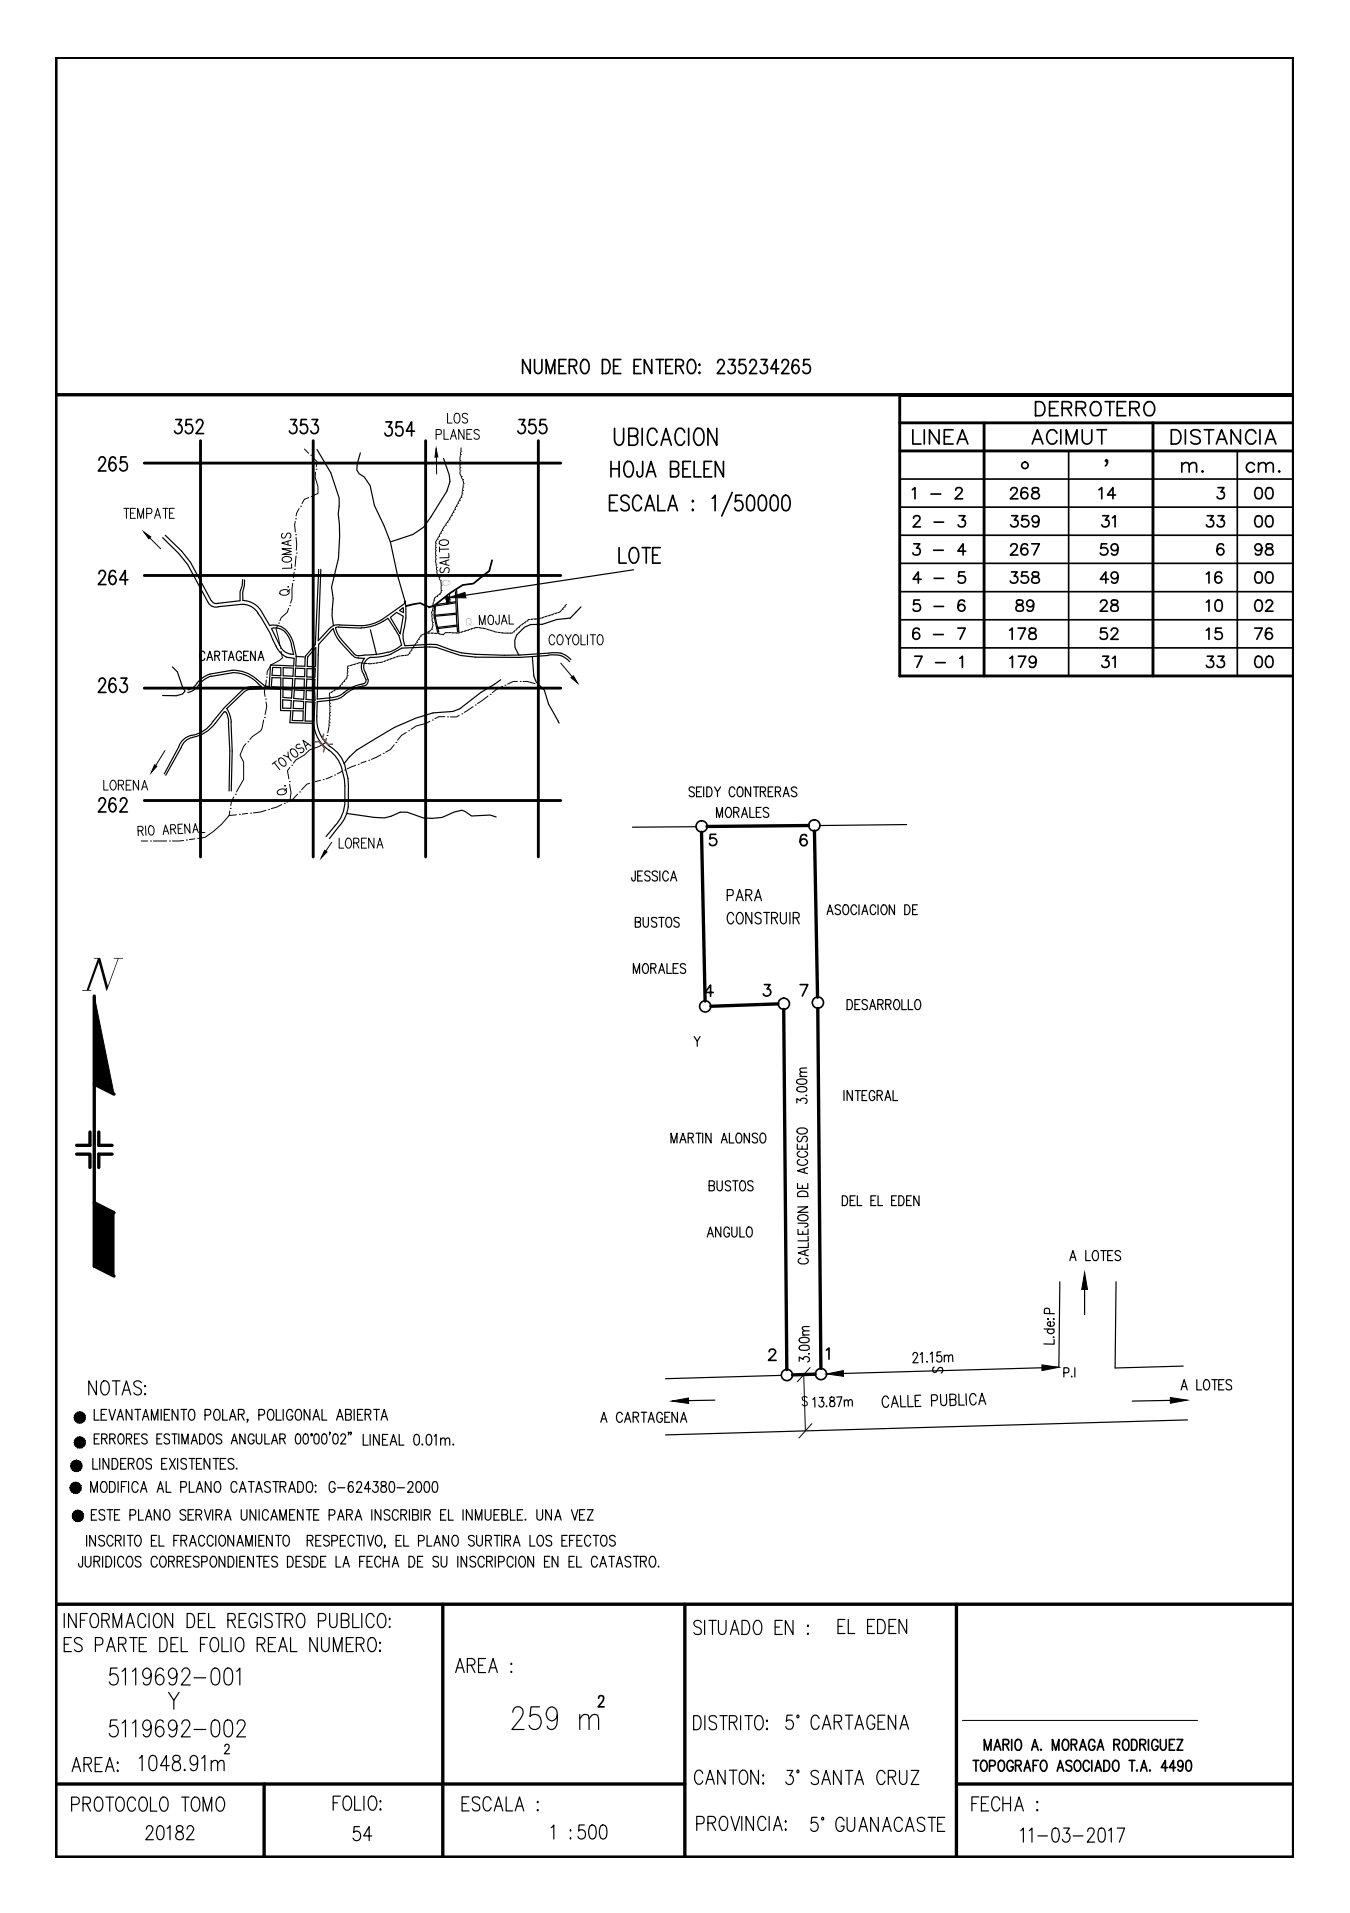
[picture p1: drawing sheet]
<svg xmlns="http://www.w3.org/2000/svg" width="240mm" height="340mm" viewBox="0 0 240 340" stroke-linecap="round" stroke-linejoin="round" font-family="sans-serif">
<defs><g id="words">
<g font-size="1.8">
<text x="80" y="104.2" transform="rotate(-94 80 104.2)">Q.</text>
<text x="82.7" y="111.2" transform="rotate(-4 82.7 111.2)">Q.</text>
</g>
</g></defs>
<!-- layer: AZUL -->
<g fill="none" stroke="#000" stroke-width=".59">
<path d="M9.9 10.2h220v319.9h-220zM9.9 70.2h220M16.7 177.1v48l3.6 1.8M16.7 192.7l3.6 1.8M13.6 205.2h2.4v2.3M16 201.2v2.4h-2.4M16.7 213.8l3.6 1.8M17.6 201.2v2.4h2.3M19.9 205.2h-2.3v2.3M9.9 285.2h220M78.7 285.2v44.9M121.7 285.2v44.9"/>
<path d="M170 285.2v44.9M9.9 317.1h111.8M46.9 317.1v13M170 317.1h59.9"/>
</g>
<!-- layer: 0 -->
<g fill="none" stroke="#000" stroke-width=".3">
<path d="M94.2 63.9v2.5l-1.3-2.5v2.5M95 63.9l.1 2.2a.64 .64 0 0 0 1.1 0l.1-2.2M97.1 66.4v-2.5l.7 2.5 .8-2.5v2.5M99.3 65.1h.8M100.6 63.9h-1.3v2.5h1.3M101.2 65.1h.8a.61 .61 0 0 0 .5-.6 .61 .61 0 0 0-.5-.6h-.8v2.5M101.8 65.1l.7 1.3M103.5 64l.2-.1a.85 .85 0 0 1 1 1 1.09 1.09 0 0 1-1 1.5 1.67 1.67 0 0 1-.2-2.4zM107 63.9h.7a1.46 1.46 0 0 1 0 2.5h-.7zM109 65.1h.8M109.2 76.1v2.2a.81 .81 0 0 0 .8 .9 .81 .81 0 0 0 .8-.9v-2.2M110.3 63.9h-1.3v2.5h1.3"/>
<path d="M111.7 77.5h1.1a.71 .71 0 0 0 .5-.7 .71 .71 0 0 0-.5-.7h-1.1v3h1.1a.85 .85 0 0 0 .5-.8 .85 .85 0 0 0-.5-.8M112.7 65.1h.7M113.9 63.9h-1.2v2.5h1.2M114.1 76.1v3M115.8 63.9v2.5l-1.3-2.5v2.5M116.6 63.9h1.3M116.7 76.9a.79 .79 0 0 0-1.2-.6 2.02 2.02 0 0 0 .2 2.8 .89 .89 0 0 0 1-.7M117.2 63.9v2.5M117.5 79.1l.8-3 1 3M117.8 78.1h1.1M118.3 65.1h.8M119.5 63.9h-1.2v2.5h1.2"/>
<path d="M120.1 65.1h.9a.61 .61 0 0 0 .5-.6 .61 .61 0 0 0-.5-.6h-.9v2.5M120.8 65.1l.6 1.3M121.7 76.9a.79 .79 0 0 0-1.3-.6 2.02 2.02 0 0 0 .2 2.8 .89 .89 0 0 0 1.1-.7M122.4 76.1v3M122.5 64l.2-.1a.68 .68 0 0 1 .8 .6 1.59 1.59 0 0 1-.5 1.9 .84 .84 0 0 1-.9-.9 1.61 1.61 0 0 1 .4-1.5zM123.7 76.3l.2-.2a.96 .96 0 0 1 1.2 1.2 1.72 1.72 0 0 1-.7 1.8 1.05 1.05 0 0 1-1.1-1.1 2.26 2.26 0 0 1 .4-1.7zM124.2 66.3h.2l-.1 .1zM124.3 64.8l.1 .1-.1 .1zM127.4 76.1v3l-1.6-3v3M127.5 64.5l.1-.3 .3-.3a.63 .63 0 0 1 .8 .5l-.1 .5-1.1 1.5h1.3M129.5 63.9h1.1l-.6 1h.3a.79 .79 0 0 1 .3 1.1 .79 .79 0 0 1-1.2 .2v-.3M132.4 63.9h-1l-.1 1.1a.8 .8 0 0 1 1.1 0 .8 .8 0 0 1 .1 1.1 .66 .66 0 0 1-.7 .3 .66 .66 0 0 1-.5-.5"/>
<path d="M133.3 64.5v-.3l.3-.3a.63 .63 0 0 1 .8 .5l-.1 .5-1.1 1.5h1.3M135.2 63.9h1.1l-.6 1h.3a.79 .79 0 0 1 .3 1.1 .79 .79 0 0 1-1.1 .2l-.1-.3M138.4 65.6h-1.4l.9-1.7v2.5M139 64.5l.1-.3 .2-.3a.63 .63 0 0 1 .8 .5l-.1 .5-1.1 1.5h1.3M141.9 64.3l-.1-.3-.5-.1a1.4 1.4 0 0 0-.6 1.7l.3 .7a.73 .73 0 0 0 1-.5 .73 .73 0 0 0-.6-.9l-.4 .1-.3 .6M143.8 63.9h-.9l-.1 1.1a.8 .8 0 0 1 1.1 0 .8 .8 0 0 1 0 1.1 .7 .7 0 0 1-.7 .3 .7 .7 0 0 1-.6-.5M162.2 76.4v2.5h1.4M164.2 76.4v2.5M166.9 76.4v2.5l-1.7-2.5v2.5M167.8 77.6h1M169.4 76.4h-1.6v2.5h1.6M170.1 78.9l.9-2.5 1 2.5"/>
<path d="M170.4 78.1h1.2M183.4 78.9l.9-2.5 1 2.5M183.8 78.1h1.1M184 71.4h.8a1.43 1.43 0 0 1 .4 2.4l-1.2 .1zM186.5 72.6h.9M187.8 77a.88 .88 0 0 0-1.3-.5 1.46 1.46 0 0 0 .2 2.4 .93 .93 0 0 0 1.1-.6M188 71.4h-1.5v2.5h1.5M188.5 76.4v2.5M188.8 72.6l1.4-.1a.65 .65 0 0 0 0-1l-.4-.1h-1v2.5M189.5 78.9v-2.5l.9 2.5 1-2.5v2.5M189.6 72.6l.8 1.3M191.2 72.6l1.5-.1a.65 .65 0 0 0 0-1l-.4-.1h-1.1v2.5"/>
<path d="M192.1 72.6l.8 1.3M192.3 76.4v1.8a.86 .86 0 0 0 .9 .7 .86 .86 0 0 0 .8-.7v-1.8M194.2 71.5a.95 .95 0 0 1 1.5 .9 1.1 1.1 0 0 1-.3 1.2 1.1 1.1 0 0 1-1.2 .2 1.57 1.57 0 0 1 0-2.3zM194.9 76.4h1.7M195.8 76.4v2.5M196.4 71.4h1.6M197.2 71.4v2.5M198.5 72.6h1M200.1 71.4h-1.6v2.5h1.6M200.8 72.6l1.4-.1a.65 .65 0 0 0 0-1l-.4-.1h-1v2.5M201.6 72.6l.8 1.3M203.7 71.5a.95 .95 0 0 1 1.5 .9 1.12 1.12 0 0 1-.3 1.2 1.12 1.12 0 0 1-1.2 .2 1.57 1.57 0 0 1 0-2.3z"/>
<path d="M208.1 76.4h.9a1.36 1.36 0 0 1 .9 1.3 1.36 1.36 0 0 1-.9 1.2h-.9zM210.6 76.4v2.5M213.3 76.8a1.04 1.04 0 0 0-1.7 0 .7 .7 0 0 0 .5 .7l.7 .2a.66 .66 0 0 1 .2 1.1 1.11 1.11 0 0 1-1.4-.2M214 76.4h1.7M214.8 76.4v2.5M216.1 78.9l1-2.5 .9 2.5M216.5 78.1h1.2M220.4 76.4v2.5l-1.6-2.5v2.5M223.2 77a.88 .88 0 0 0-1.3-.5 1.46 1.46 0 0 0 .2 2.4 .93 .93 0 0 0 1.1-.6M223.9 76.4v2.5M224.8 78.9l.9-2.5 1 2.5M225.2 78.1h1.2"/>
<path d="M229.9 70.2v29.9h-70M108.3 89.4h.9M108.6 82v2.8M108.6 83.3h1.4M109.7 88h-1.4v2.8h1.4M110 97.4v2.7h1.3M110 82v2.8M111.3 82.2l.2-.2a.75 .75 0 0 1 .9 .7 1.81 1.81 0 0 1-.5 2.1 .75 .75 0 0 1-.9-.7 1.88 1.88 0 0 1 .3-1.9zM111.8 88.5a.75 .75 0 0 0-.8-.5 .75 .75 0 0 0-.7 .7l.2 .4 .2 .1a1.18 1.18 0 0 1 1.1 .8v.4a.84 .84 0 0 1-1.5 0M112.2 97.5l.2-.1a.75 .75 0 0 1 1 .6 1.81 1.81 0 0 1-.6 2.1 .98 .98 0 0 1-1-1.1 2.04 2.04 0 0 1 .4-1.5zM114 88.7a.72 .72 0 0 0-1.2-.5 1.77 1.77 0 0 0 .3 2.6 .75 .75 0 0 0 .9-.6M114.1 97.4h1.5"/>
<path d="M114.2 82l-.1 2.5a.47 .47 0 0 1-.4 .3 .47 .47 0 0 1-.4-.3l-.1-.7M114.6 90.8l.9-2.8 .8 2.8M114.8 84.8l.9-2.8 .8 2.8M114.8 97.4v2.7M114.9 89.9h1.1M115.2 83.8h1M116 98.7h.8M116.9 88v2.8h1.3M117.3 97.4h-1.3v2.7h1.3M118.7 90.8l.8-2.8 .9 2.8M119 89.9h1.1M119.2 83.3h.9a.68 .68 0 0 0 .5-.6 .68 .68 0 0 0-.5-.7h-.9v2.8h.9a.75 .75 0 0 0 .5-.7 .75 .75 0 0 0-.5-.8"/>
<path d="M121.4 83.3h.8M122.7 82h-1.3v2.8h1.3M123.1 89l.1 .1-.1 .1zM123.1 90.5l.1 .2-.1 .1zM123.3 82v2.8h1.3M125.1 83.3h.8M126.5 82h-1.4v2.8h1.4M126.6 88.6l.5-.6v2.8M128.6 82v2.8l-1.5-2.8v2.8M130.1 87.5l-1.8 4.2M131.8 88h-1l-.1 1.2a.8 .8 0 0 1 1-.1 .8 .8 0 0 1 .3 .9 .76 .76 0 0 1-.6 .8 .76 .76 0 0 1-.9-.5M133 88.2l.5-.2a1.33 1.33 0 0 1 .6 1.6l-.1 .7-.2 .4-.5 .1a1.29 1.29 0 0 1-.6-1.6v-.6z"/>
<path d="M135 88.2l.6-.2a1.7 1.7 0 0 1 .5 2.3l-.2 .4-.5 .1a1.25 1.25 0 0 1-.7-1.6l.1-.6zM137.1 88.2l.6-.2a1.33 1.33 0 0 1 .6 1.6l-.1 .7-.2 .4-.6 .1a1.29 1.29 0 0 1-.6-1.6l.1-.6zM139.2 88.2l.6-.2a1.7 1.7 0 0 1 .5 2.3l-.2 .4-.5 .1a1.25 1.25 0 0 1-.7-1.6l.1-.6zM159.9 95.2h70M159.9 90.2h70M159.9 85.2h70M162.1 87.1l.5-.4v2M162.3 92.1l.1-.3a.7 .7 0 0 1 1 0 .62 .62 0 0 1-.2 .9l-1 1h1.4M162.4 96.7h1l-.5 .7a.64 .64 0 0 1 .6 .8 .64 .64 0 0 1-.8 .5l-.3-.1-.2-.3M165.4 87.8h1.8M165.9 97.8h1.7M166 92.8h1.7"/>
<path d="M169.8 87.2l.1-.3a.66 .66 0 0 1 .9 0 .56 .56 0 0 1-.1 .8l-1 1h1.4M170.4 91.7h1.1l-.6 .7a.64 .64 0 0 1 .7 .8 .64 .64 0 0 1-.9 .5l-.3-.1-.1-.3M171.6 98h-1.4l.9-1.3v2M179.6 97.1l.2-.3a.68 .68 0 0 1 .9 0 .72 .72 0 0 1-.2 .9l-1 1h1.4M179.6 87.2l.2-.4a.68 .68 0 0 1 .9 .1 .66 .66 0 0 1-.2 .8l-1 1h1.4M179.8 91.7h1l-.6 .7a.64 .64 0 0 1 .7 .8 .64 .64 0 0 1-.8 .5l-.3-.1-.2-.3M182.6 97a.59 .59 0 0 0-.9-.2 1.52 1.52 0 0 0 0 1.8 .62 .62 0 0 0 .9-.3 .62 .62 0 0 0-.4-.8 .62 .62 0 0 0-.8 .5M182.6 86.9a.62 .62 0 0 0-.9-.1 1.52 1.52 0 0 0 0 1.8 .62 .62 0 0 0 .9-.3 .62 .62 0 0 0-.4-.8 .62 .62 0 0 0-.8 .5M182.6 91.7h-.9l-.1 .8a.71 .71 0 0 1 1.1 .1 .71 .71 0 0 1-.2 1 .71 .71 0 0 1-1-.3M183.3 96.7h1.4l-1 2M183.5 86.8a.39 .39 0 0 0-.1 .4 .39 .39 0 0 0 .3 .2 .72 .72 0 0 1 .8 .3 .72 .72 0 0 1 0 .9 .82 .82 0 0 1-1.2-.3 .64 .64 0 0 1 .6-.8l.4-.1a.44 .44 0 0 0 .2-.6zM184.6 92.3a.62 .62 0 0 1-.9 .5 .62 .62 0 0 1-.2-1 .62 .62 0 0 1 1 .1 2.05 2.05 0 0 1-.2 1.7 .59 .59 0 0 1-.8-.2"/>
<path d="M189.9 80.2v40M195.3 87.1l.5-.4v2M195.9 91.7h1.1l-.6 .7a.64 .64 0 0 1 .7 .8 .64 .64 0 0 1-.9 .5l-.3-.1-.1-.3M196.7 96.7h-1l-.1 .8a.73 .73 0 0 1 1.1 0 .73 .73 0 0 1 0 1 .73 .73 0 0 1-1.1 0l-.1-.2M196.8 81.9l-.2 .2-.2-.2 .2-.2a.75 .75 0 0 1-.2 1.1M197.7 92.1l.4-.4v2M198.2 88h-1.4l1-1.3v2M198.7 97.4a.62 .62 0 0 1-.9 .5 .62 .62 0 0 1-.2-1 .62 .62 0 0 1 1 .1 1.98 1.98 0 0 1-.2 1.6 .62 .62 0 0 1-.9-.2M210 82.7l.6-.5 .6 .2 .1 .3v1.2M210 82.2v1.7M211.3 82.7l.6-.5 .6 .2 .1 .3v1.2M213.7 83.7l-.1 .1 .1 .1 .1-.1"/>
<path d="M214.5 91.7h1.1l-.6 .7a.64 .64 0 0 1 .7 .8 .64 .64 0 0 1-.9 .5l-.3-.1-.1-.3M216.4 91.7h1.1l-.6 .7a.64 .64 0 0 1 .7 .8 .64 .64 0 0 1-.9 .5l-.3-.1-.1-.3M216.4 86.7h1.1l-.6 .7a.64 .64 0 0 1 .7 .8 .64 .64 0 0 1-.9 .5l-.3-.1-.1-.3M217.4 97a.59 .59 0 0 0-.8-.2 1.52 1.52 0 0 0 0 1.8 .62 .62 0 0 0 .9-.3 .62 .62 0 0 0-.5-.8 .62 .62 0 0 0-.7 .5M219.9 80.2v40M222.9 82.6a.8 .8 0 0 0-1.2-.1 .8 .8 0 0 0 0 1.2 .8 .8 0 0 0 1.2-.1M223.3 91.8a.69 .69 0 0 1 .9 .3 1.66 1.66 0 0 1-.2 1.5 .64 .64 0 0 1-.9-.3 1.5 1.5 0 0 1 .2-1.5zM223.3 86.8a.69 .69 0 0 1 .9 .3 1.66 1.66 0 0 1-.2 1.5 .64 .64 0 0 1-.9-.3 1.5 1.5 0 0 1 .2-1.5zM223.6 82.7l.6-.5 .6 .2 .1 .3v1.2M223.6 82.2v1.7M224.2 97.4a.63 .63 0 0 1-.8 .6 .63 .63 0 0 1-.3-1 .63 .63 0 0 1 1 0 1.63 1.63 0 0 1-.2 1.6 .59 .59 0 0 1-.8-.2M224.9 82.7l.6-.5 .6 .2 .2 .3v1.2"/>
<path d="M225.1 96.8a.44 .44 0 0 0 .1 .6 .82 .82 0 0 1 1 .9 .71 .71 0 0 1-.8 .4 .71 .71 0 0 1-.5-.7 .91 .91 0 0 1 .9-.6h.2l.1-.4a.76 .76 0 0 0-1-.2zM225.2 91.8a.69 .69 0 0 1 .9 .3 1.66 1.66 0 0 1-.2 1.5 .64 .64 0 0 1-.9-.3 1.5 1.5 0 0 1 .2-1.5zM225.2 86.8a.69 .69 0 0 1 .9 .3 1.66 1.66 0 0 1-.2 1.5 .64 .64 0 0 1-.9-.3 1.5 1.5 0 0 1 .2-1.5zM227.3 83.7l-.1 .1 .1 .1 .1-.1M229.9 90.2v-20v20M229.9 85.2v-15v15M229.9 95.2v-25v25M159.9 115.2h70M159.9 110.2h70M159.9 105.2h70M162.5 116.7h1.4l-1 1.9M163.4 112a.59 .59 0 0 0-.9-.3 1.85 1.85 0 0 0-.2 1.7 .62 .62 0 0 0 1 .1 .62 .62 0 0 0-.2-1 .62 .62 0 0 0-.9 .5"/>
<path d="M163.4 106.7h-1l-.1 .8a.7 .7 0 0 1 1.1 0 .7 .7 0 0 1-.1 1 .7 .7 0 0 1-1.1-.2M163.7 103h-1.5l1-1.3v2M165.9 112.8h1.7M166 107.8h1.7M166 102.8h1.7M166.2 117.8h1.8M170.2 111.7h1.3l-.9 2M170.5 117l.5-.3v1.9M171.4 107a.59 .59 0 0 0-.9-.2 1.85 1.85 0 0 0-.2 1.6 .62 .62 0 0 0 1 .1 .62 .62 0 0 0-.2-1 .62 .62 0 0 0-.8 .5M171.4 101.7h-1l-.1 .8a.7 .7 0 0 1 1.1 0 .7 .7 0 0 1-.1 1 .7 .7 0 0 1-1-.2M179.4 112l.5-.3v2M179.4 117l.5-.3v1.9"/>
<path d="M179.7 101.7h1l-.5 .7a.64 .64 0 0 1 .7 .8 .64 .64 0 0 1-.9 .5l-.4-.2-.1-.2M180.7 106.8a.42 .42 0 0 0 .2 .6 .72 .72 0 0 1 .8 .3 .72 .72 0 0 1 0 .9 .82 .82 0 0 1-1.2-.3 1.03 1.03 0 0 1 1.2-1l.1-.3a.76 .76 0 0 0-1.1-.2zM180.9 111.7h1.3l-.9 2M181 116.7h1.3l-1 1.9M182.6 101.7h-1l-.1 .8a.73 .73 0 0 1 1.1 0 .73 .73 0 0 1 0 1 .73 .73 0 0 1-1.1 0l-.1-.2M183 111.7a.42 .42 0 0 0 .2 .7 .72 .72 0 0 1 .8 .3 .72 .72 0 0 1 0 .9 .82 .82 0 0 1-1.2-.3 1.03 1.03 0 0 1 1.2-1l.1-.3a.76 .76 0 0 0-1.1-.3zM183.5 101.8l-.1 .3a1.05 1.05 0 0 0 1 .5 .55 .55 0 0 1 .3 .6 .55 .55 0 0 1-.5 .5l-.7-.1a.59 .59 0 0 1-.1-.7 .59 .59 0 0 1 .5-.4l.4-.1a.44 .44 0 0 0 .2-.6zM183.7 107.3a.62 .62 0 0 1-.9 .5 .62 .62 0 0 1-.2-.9 .62 .62 0 0 1 1 .1 1.79 1.79 0 0 1-.2 1.6 .62 .62 0 0 1-.9-.2M184.1 117.3a.62 .62 0 0 1-.9 .5 .62 .62 0 0 1-.2-.9 .62 .62 0 0 1 1 .1 1.79 1.79 0 0 1-.2 1.6 .62 .62 0 0 1-.8-.2M195.6 107.1l.2-.3 .5-.1a.5 .5 0 0 1 .3 .7l-1.1 1.3h1.3M195.9 116.7h1.1l-.6 .7a.64 .64 0 0 1 .7 .7 .64 .64 0 0 1-.9 .5h-.3l-.1-.3M196.6 111.7h-.9l-.1 .8a.7 .7 0 0 1 1 0 .7 .7 0 0 1-.1 1 .7 .7 0 0 1-1-.2"/>
<path d="M197 103h-1.5l1-1.3v2M197.5 112.1l.2-.4h.5a.5 .5 0 0 1 .3 .7l-1.1 1.3h1.3M197.6 106.8a.42 .42 0 0 0 .2 .6 .72 .72 0 0 1 .8 .3 .72 .72 0 0 1-.1 .9 .82 .82 0 0 1-1.1-.3 1.03 1.03 0 0 1 1.1-1l.1-.3a.76 .76 0 0 0-1-.2zM197.7 117l.4-.3v1.9M198.7 102.3a.62 .62 0 0 1-.9 .5 .62 .62 0 0 1-.2-.9 .62 .62 0 0 1 1 .1 1.98 1.98 0 0 1-.2 1.6 .62 .62 0 0 1-.9-.2M214.4 112l.4-.3v2M214.4 107l.4-.3v2M214.4 102.1l.4-.4v2M214.5 116.7h1.1l-.6 .7a.64 .64 0 0 1 .7 .8 .64 .64 0 0 1-.9 .4h-.3l-.1-.3M216.2 106.8a.64 .64 0 0 1 .9 .2 1.83 1.83 0 0 1-.2 1.6 .68 .68 0 0 1-.9-.3 1.66 1.66 0 0 1 .2-1.5zM216.4 116.7h1.1l-.6 .7a.64 .64 0 0 1 .7 .8 .64 .64 0 0 1-.9 .4h-.3l-.1-.3M217 111.7h-.9l-.1 .8a.7 .7 0 0 1 1 0 .7 .7 0 0 1-.1 1 .7 .7 0 0 1-1-.2"/>
<path d="M217 102a.59 .59 0 0 0-.8-.2 1.52 1.52 0 0 0 0 1.8 .62 .62 0 0 0 .9-.3 .62 .62 0 0 0-.4-.9 .62 .62 0 0 0-.8 .6M223 111.7h1.3l-1 2M223.3 116.7a.69 .69 0 0 1 .9 .3 1.66 1.66 0 0 1-.2 1.6 .64 .64 0 0 1-.9-.3 1.5 1.5 0 0 1 .2-1.6zM223.3 106.8a.69 .69 0 0 1 .9 .2 1.66 1.66 0 0 1-.2 1.6 .64 .64 0 0 1-.9-.3 1.5 1.5 0 0 1 .2-1.5zM223.3 101.8a.69 .69 0 0 1 .9 .3 1.66 1.66 0 0 1-.2 1.5 .64 .64 0 0 1-.9-.3 1.5 1.5 0 0 1 .2-1.5zM225 107.1l.2-.3h.7a.42 .42 0 0 1 .1 .6l-1.1 1.3h1.3M225.2 116.7a.69 .69 0 0 1 .9 .3 1.66 1.66 0 0 1-.2 1.6 .64 .64 0 0 1-.9-.3 1.5 1.5 0 0 1 .2-1.6zM225.2 101.8a.69 .69 0 0 1 .9 .3 1.66 1.66 0 0 1-.2 1.5 .64 .64 0 0 1-.9-.3 1.5 1.5 0 0 1 .2-1.5zM226 112a.59 .59 0 0 0-.8-.3 1.16 1.16 0 0 0 .3 2 .62 .62 0 0 0 .6-.6 .62 .62 0 0 0-.6-.7 .62 .62 0 0 0-.6 .6M127.2 148.3h-1l-.1 .9a.7 .7 0 0 1 1.1-.1 .7 .7 0 0 1-.1 1.1 .7 .7 0 0 1-1-.3M143.3 148.7a.59 .59 0 0 0-.8-.3 1.52 1.52 0 0 0 0 1.9 .64 .64 0 0 0 .9-.3 .64 .64 0 0 0-.4-.9 .64 .64 0 0 0-.8 .6M126.7 176.4h-1.4l1-1.3v2"/>
<path d="M135.8 175h1l-.5 .8a.67 .67 0 0 1 .6 .9 .67 .67 0 0 1-1.1 .2l-.2-.2M142.2 175h1.3l-.9 2.1M136.7 240.3l.1-.3a.66 .66 0 0 1 .9 0 .56 .56 0 0 1-.2 .9l-.9 .9h1.3M146.8 240l.5-.4v2M106.4 301.9l.1-.4a.52 .52 0 0 1 .7 .1v.6l-.9 1.2h1"/>
<circle cx="182.1" cy="82.7" r=".57"/>
<circle cx="124.7" cy="146.9" r=".99"/>
<circle cx="144.7" cy="146.7" r=".99"/>
<circle cx="125.3" cy="178.9" r=".99"/>
<circle cx="139.3" cy="178.4" r=".99"/>
<circle cx="145.3" cy="178.2" r=".99"/>
<circle cx="139.8" cy="244.4" r=".99"/>
<circle cx="145.9" cy="244.3" r=".99"/>
</g>
<!-- layer: 24 -->
<g fill="none" stroke="#000" stroke-width=".21">
<path d="M56.3 79.9l2.5 4.2 1.5 4.4-.2 2.8a29.8 29.8 0 0 1-1.2 13.1l.3 2-.2 3.1 .3 1.7M64 80.5l-.5 2-.1 1.1 .4 .6 .9 .6 1.1 1.5 .7 3.6 1.7 3.5 1.2 2.9M69.4 96.3l1.2 6 1.4 4.5M78.8 81.5l1 2.9 .2 1.2-.6 1.7-2.8 4.6-1.3 1.8-2 1.3-3.9 1.3M87.4 99.6l-.5 1.9-2.8 2.2-1.9 .3-2.2 1.4-2.8 2.2M87.5 99.6l-.5 1.9-2.9 2.3-1.9 .2-2.2 1.5-2.5 2 3.5-.5-.1-1.8M30.6 118.6l.9 .9 .9 2.6 .5 .8-.5 .5-1.1 .3-2.4-.1M52.6 116.7l1.5 .1M65.8 112l1.1 4.4M71 108.5l.7-.5v.9M72.1 107.8v2.1M77.2 107.6l-.9 .3-1.6-.7-2.6 .5"/>
<path d="M77.3 109.3h.1M77.4 107.7l-.1 1.7 3.8-.4-.1-1.8-3.6 .5M79.9 105.6l.1 1.5M81.1 104.9l.4 7.4h-.2l-.2-3.1-3.8 .3 .7 2.8-.2 .1-.7-2.9 .1-1.8-1 .3v-.1l-1.5-.6-2.6 .5-.1-1v.4l-.5 .4-3.6 2.5M81.2 111.3l-3.4 .4M81.2 111.1l-3.4 .4M94.6 116.8l.3 3.4 .4 1 1.4 1.5 .8 2.5 1.7 3M103.2 107.9l-1.9 2-2.4 .2-2.5 .9h-2.1l-1.1 .5-1.4 1.4-.3 .9v1.3l.7 1.3M89 120.8l-3.5 2.3-3.8 2.9-1.2 .5-3.6 .2-3 1-3.8 1.6-6.7 4-1.4 1.3-.9 1.2M99.2 128.2l.1 .4M61.5 144.6l5 .7 1.9 .1 1.1-.3 1.6-.7h1.2l2.9 1 1.5 .1 1.9-.2 2.2-1 1.3-.3 .5 .2 1.2 .9 3.3-.2 1.1 .3"/>
</g>
<!-- layer: 1 -->
<path d="M35.6 78.3v74M55.7 78.3v74M75.6 78.3v74M95.7 78.3v74M25.6 82.3h74M25.6 102.3h74M25.6 122.3h74M25.6 142.3h74" fill="none" stroke="#000" stroke-width=".51"/>
<g fill="none" stroke="#000" stroke-width=".18">
<path d="M54.1 79.8l.7 .8M77.5 77.2h.6a.46 .46 0 0 0 .3-.4 .46 .46 0 0 0-.3-.4h-.6v1.7M78.9 76.4v1.7h.8M79.5 73.5v1.7h.8M80 78.1l.6-1.7 .5 1.7M80.2 77.5h.7M80.9 73.6l.2-.1a.94 .94 0 0 1 .7 .7 .94 .94 0 0 1-.3 .9 .54 .54 0 0 1-.6 0 .54 .54 0 0 1-.2-.5v-.4zM81.9 79.6v.5M82.5 76.4v1.7l-1-1.7v1.7M83 77.2h.5M83.1 73.7a.48 .48 0 0 0-.6-.2 .48 .48 0 0 0-.3 .6l.8 .4 .1 .5a.54 .54 0 0 1-.9 0M83.8 76.4h-.8v1.7h.8"/>
<path d="M85.2 76.6a.45 .45 0 0 0-.6-.3 .45 .45 0 0 0-.3 .6l.6 .3a.48 .48 0 0 1 .2 .8 .48 .48 0 0 1-.7 0l-.2-.2M22 90.4h.9M22.5 90.4v1.7M23.2 91.2h.5M24.1 90.4h-.9v1.7h.9M24.5 92.1v-1.7l.5 1.7 .5-1.7v1.7M26.1 91.3h.6a.48 .48 0 0 0 .3-.5 .48 .48 0 0 0-.3-.4h-.6v1.7M26.6 95.6l2 2M27.5 92.1l.5-1.7 .5 1.7M27.7 91.6h.6M28.9 90.4h1M29.4 90.4v1.7"/>
<path d="M30.1 91.2h.6M31 90.4h-.9v1.7h.9M50.2 99.2a1.09 1.09 0 0 1 1.6 .1 .88 .88 0 0 1-1.4 .5l-.2-.2zM50.3 94.8a.44 .44 0 0 0-.3 .6 .44 .44 0 0 0 .6 .2l.4-.7a.38 .38 0 0 1 .7 .2l-.1 .4-.1 .2M51.2 96.2v.6M51.7 96l-1.6 .5 1.6 .5M51.8 97.5l-1.7 .1 1.7 .4-1.7 .6 1.7-.1M52.5 92.7l-.1 .5 .1 1.4M52.5 95.1h.1M52.5 92.2h.1M52.6 98.8l-.2 1.9M52.6 95.5l.1 1.3-.1 1"/>
<path d="M52.6 98.3h.1M53.2 90.4l-.5 .8-.1 .5M53.4 90h.1M54.8 88.5l-.7 .3-.4 .7M55.2 80.9h.1M55.3 88.3h.1M55.6 81.3l.7 .8-.1 .9M56.1 83.9l-.1 .9 .5 1.7v1.2l-.8 .3M56.2 83.4h.1M77.4 99.5l.1 .6M77.4 99.4h.1M77.4 98.8h.1"/>
<path d="M77.4 98v.6M77.4 97.9h.1M77.4 97.3h.1M77.4 96.7h.1M77.4 96.8v.3M77.4 97.4v.3M77.4 98.9v.3M77.5 81.3l.1 3M77.6 96l-.2 .5M77.7 95.9h.1M77.9 95.5l-.1 .2M78 95.4h.1"/>
<path d="M78.1 97.2v.9M78.1 96.2a1.14 1.14 0 0 1 1.6 .1 .91 .91 0 0 1-.7 .7 .91 .91 0 0 1-1-.4zM78.2 94.9l-.2 .3M78.3 94.8h.1M78.5 94.4l-.2 .3M78.6 94.3h.1M79 93.5l-.4 .7M79.1 93.4h.1M79.2 99.7v.7M79.4 93l-.2 .2M79.4 92.9h.1M79.7 92.5l-.2 .3"/>
<path d="M79.7 98.4l.1 .7-1.7 .1M79.7 97.6h-1.6M79.8 99.5l-1.7 .6 1.7 .4M79.8 92.4h.1M80.2 91.8l-.4 .5M80.2 91.6h.1M80.4 91.2l-.1 .3M80.5 91.1h.1M80.7 90.7l-.1 .3M80.8 90.6h.1M81 90.2l-.2 .2M81.1 90h.1"/>
<path d="M81.3 89.6l-.2 .3M81.4 89.5h.1M81.6 89.1l-.2 .3M81.6 89h.1M81.7 83.9l.2 .7M81.7 83.7h.1M81.7 83.1h.1M81.7 82.5h.1M81.7 81.9h.1M81.7 82.1v.3M81.7 82.7v.3M81.7 83.3v.3"/>
<path d="M81.8 81l-.1 .8M81.8 80.8h.1M81.8 88.5l-.1 .3M81.9 80.4l-.1 .3M81.9 88.4h.1M81.9 80.2h.1M81.9 84.7h.1M82 84.8l.1 .3M82.1 88l-.2 .3M82.1 87.8h.1M82.2 87.4l-.1 .3M82.2 87.2h.1"/>
<path d="M82.2 85.2h.1M82.2 86.6h.1M82.2 85.4l.2 .5M82.2 86.8v.3M82.3 86h.1M82.3 86.2v.3M49.3 111.2l-.2 .6 .6 3M49.5 110.8h.1M49.9 115.3h.1M49.9 115.8l.3 1.2-.6 .4-1.4 .8-.7 1.2-.1 .5M49.9 105l.8-.2a.53 .53 0 0 1 .7 .5 .53 .53 0 0 1-.6 .5l-1-.2a.46 .46 0 0 1 .1-.6zM51.2 104.3h.1h-.2"/>
<path d="M51.3 108.1l-.3 .8-1 .9-.3 .5M51.5 107.7h.1M51.5 104.8l-.5 .4M51.8 100.2v.8h-1.6M52 103.7l-.1 2.8-.3 .7M52.1 103.2h.1M52.3 101.7l-.2 1M52.4 101.2h.1M61.7 119.5h.1M61.7 119.6v.3M61.8 118.9h.1M61.8 119v.3"/>
<path d="M62.1 118.3l-.3 .1v.3M62.3 118.3h.1M62.7 118.2l-.3 .1M62.8 118.1h.1M63.3 118l-.3 .1M63.4 118h.1M64.1 117.8l-.6 .1M64.2 117.8h.1M64.4 117.9h.3M64.8 117.9h.1M65 117.9l.3 .1M65.4 118h.1"/>
<path d="M66.1 118h-.5M66.2 118h.1M66.7 117.9h-.3M66.8 117.9h.1M67.3 117.8h-.3M67.4 117.8h.1M68 117.7l-.5 .1M68.2 117.6h.1M68.6 117.5h-.3M68.7 117.4h.1M69.2 117.2l-.3 .1M69.3 117.2h.1"/>
<path d="M69.7 117l-.3 .1M69.8 117h.1M70.3 116.8l-.3 .1M70.4 116.8h.1M71.1 116.6l-.5 .1M71.3 116.6h.1M71.7 116.5l-.3 .1M71.9 116.5h.1M72.6 116.3l-.1 .1-.5 .1M72.7 116.2h.1M72.9 115.8l-.1 .3M73 115.7h.1"/>
<path d="M73.3 115.3l-.2 .3M73.3 115.2h.1M73.6 114.8l-.2 .2M73.7 114.7h.1M73.9 114.3l-.1 .3M74 114.2h.1M74.2 113.8l-.1 .3M74.3 113.7h.1M74.6 113.3l-.2 .3M74.7 113.2h.1M75.1 112.8l-.4 .3M75.3 112.8h.1"/>
<path d="M75.8 112.6l-.4 .1M75.9 112.4l-.3 .2M76 112.6h.1M76.1 112.3h.1M76.1 112.6h.3M76.6 112l-.4 .3M76.6 112.6h.1M76.7 111.9h.1M76.7 109.3h.1M76.7 112.6h.3M76.7 109.4v.3M76.8 108.7l-.1 .4"/>
<path d="M76.8 109.9h.1M76.8 110v.6M76.8 108.5h.1M76.9 110.7h.1M76.9 110.9v.3l-.2 .5M76.9 107.7h.1M76.9 107.9v.5M77.1 106.8h.1M77.1 107l-.2 .6M77.2 112.6h.1M77.3 112.6h.4M77.5 100.3h.1"/>
<path d="M77.5 106.1l-.4 .6M77.5 100.4v.3M77.5 100.9h.1M77.5 101l.1 .3M77.6 106h.1M77.6 101.6l.1 .4M77.6 101.5h.1M77.8 102.1h.1M77.8 102.3l.2 .3M77.9 112.6h.1M77.9 105.7l-.2 .2M78 102.7h.1"/>
<path d="M78 112.7l.3 .1M78 105.6h.1M78 102.9l.2 .2M78.3 103.2h.1M78.3 103.4l.1 .5M78.4 100.9a.46 .46 0 0 0-.2 .6 .46 .46 0 0 0 .5 .3l.4-.8a.42 .42 0 0 1 .7 .2l-.2 .6M78.4 105.1v.3l-.3 .2M78.4 105h.1M78.4 104.2v.6M78.4 104h.1M78.4 112.8h.1M79.6 112.5h-.5l-.3 .3h-.2"/>
<path d="M79.7 112.5h.1M79.9 112.5h.3M80.3 112.5h.1M80.5 112.5h.3M80.9 112.5h.1M81.8 112.4l-.7 .1M81.9 112.4h.1M82.3 112.3h-.2M82.5 112.2h.1M82.9 112.1l-.3 .1M83 112h.1M83.5 111.9l-.3 .1"/>
<path d="M83.6 111.8h.1M84.1 111.7l-.3 .1M84.2 111.7h.1M85 111.6h-.6M85.1 111.6h.1M85.3 111.6l.3 .1M85.7 111.7h.1M85.9 111.7l.5 .1M86.2 111v-1.6l-.5 1.7-.5-1.7v1.7M86.5 111.9h.1M86.7 111.9l.3 .1M86.9 109.5l.2-.1a.87 .87 0 0 1 .5 1.4l-.2 .2a.89 .89 0 0 1-.8-.6 .89 .89 0 0 1 .3-.9z"/>
<path d="M87.1 112h.1M87.2 112.1l.3 .1M87.7 112.2h.1M87.8 112.3l.5 .1M88.5 112.4h.1M88.6 112.4l.3 .1M88.7 109.3v1.5l-.2 .2-.2-.1-.2-.5M89.1 112.5h.1M89.2 112.5l.6 .1M89.9 110.4h-.6M89.9 112.6h.1M90.1 110.9l-.5-1.6-.5 1.7"/>
<path d="M90.1 112.6h.3M90.5 109.3v1.6h.8M90.5 112.6h.1M91.1 112.5l-.4 .1M91.2 112.3h.1M91.6 112l-.3 .3M91.7 112h.1M92 111.6l-.2 .2M92.1 111.5h.1M92.5 111.2l-.3 .2M92.7 111.1h.1M93 110.8l-.2 .2"/>
<path d="M93.2 110.7h.1M93.5 110.5l-.3 .1M93.6 110.4h.1M94.2 110.1h-.3l-.1 .2M94.3 110.1h.1M94.8 110.1h-.3M94.9 110.1h.1M95.4 110l-.3 .1M95.5 110h.1M96.2 109.9l-.5 .1M96.3 109.8h.1M96.7 109.7l-.3 .1"/>
<path d="M96.8 109.6h.1M97.3 109.5l-.3 .1M97.4 109.5h.1M97.9 109.3l-.3 .1M98 109.3h.1M98.4 109.1l-.2 .1M98.6 109.1h.1M98.6 113.3a.47 .47 0 0 0-.5-.5 .47 .47 0 0 0-.5 .5v.9a.47 .47 0 0 0 .5 .4 .47 .47 0 0 0 .5-.4M99 109h-.3M99.1 113.1a.47 .47 0 0 1 .5-.3 .47 .47 0 0 1 .4 .5 .91 .91 0 0 1-.6 1.3l-.3-.2-.1-.5zM99.1 108.9h.1M99.6 117.9l2.1 2.4"/>
<path d="M99.8 108.4l-.5 .5M99.9 108.3h.1M100.2 108l-.2 .2M100.3 107.9h.1M100.4 112.8l.6 .9 .5-.9M100.7 107.4l-.3 .4M101 113.7v.9M102.1 112.9l.1-.1a.97 .97 0 0 1 .7 .8 .97 .97 0 0 1-.3 .9l-.2 .1a.97 .97 0 0 1-.7-.7 .97 .97 0 0 1 .4-1zM103.2 112.8v1.8h.8M104.4 112.8v1.8M104.9 112.8h.9M105.4 112.8v1.8"/>
<path d="M106.4 112.9l.4-.1a1.19 1.19 0 0 1 0 1.8 .77 .77 0 0 1-.7-1.1zM18.4 138.7v1.7h.8M19.8 138.8l.2-.1a.94 .94 0 0 1 .7 .7 .94 .94 0 0 1-.4 1h-.1a.94 .94 0 0 1-.7-.7 .94 .94 0 0 1 .3-.9zM21 139.6l.8-.1 .2-.3-.1-.3-.3-.2h-.6v1.7M21.5 139.6l.5 .8M22.4 139.6h.6M23.3 138.7h-.9v1.7h.9M24.6 138.7v1.7l-.9-1.7v1.7M25.3 139.9h.7M29.3 133.4l-1.6 2.7M43.7 132.2l-.4 .5-.6 1.5 .6 1.3v3l-1.3 2.3M44.1 131.9h.1"/>
<path d="M46.8 128l-.2 1.5-.3 .4-1.5 1.1-.4 .5M47 127.5h.1M47.2 124.3h.1M47.3 124.8l.1 .8-.3 1.4M47.3 120.9l-.3 2.1 .1 .8M47.4 120.4h.1M48.7 135.5l1 1.3M49.1 135.3l-.7 .5M49.6 134.9a.86 .86 0 0 1 1.2 .8v.3a.74 .74 0 0 1-1.2-.4zM50.6 139.6l.1 .1h-.1M51.2 133.7l.1 .9-.9-.3M51.3 134.6l.5 .7"/>
<path d="M51.4 139h.1M51.5 139.4l.2 1.5-.2 1.5M51.5 136.4l-.4 .6 .2 1.5M51.8 136h.1M51.8 133.1a1.06 1.06 0 0 1 1.1 1.3 .88 .88 0 0 1-1.3-.8v-.2zM53.3 132.3a.44 .44 0 0 0-.6 .1 .44 .44 0 0 0 0 .6l.2 .1 .8-.1a.45 .45 0 0 1 .3 .6 .45 .45 0 0 1-.7 .2M54.8 132.2l-.5 .5M55 139.3l-.4 .1-1 1M55.2 132.6l-1.4-1 .7 1.6M55.5 139.1h.1M57 138.7l-1 .3M57.4 138.6h.1"/>
<path d="M58 131.3l-.2 .8-1.1 .6-1.7 .6-.9 .9-1.5 .9-.5 .6M58.1 130.8h.1M58.4 129h.1M58.4 129.2l-.2 1.1M58.5 128.4h.1M58.5 128.6l-.1 .3M58.5 128v.3M58.5 127.8h.1M58.5 123.9h.1M58.5 124v.3M58.5 127.4v.3M58.6 127.2h.1"/>
<path d="M58.6 126.6h.1M58.6 125h.1M58.6 124.4h.1M58.6 124.6v.3M58.6 126.8v.3M58.6 125.2v.3M58.6 125.8v.7M58.6 125.6h.1M58.7 123.2l-.2 .1v.4M58.8 123.1h.1M59 138l-1.1 .5M59.2 122.9l-.3 .1"/>
<path d="M59.3 122.8h.1M59.5 137.8h.1M59.7 122.6l-.3 .1M59.8 122.5h.1M60.2 122.2l-.3 .2M60.3 122.1h.1M60.6 121.7l-.2 .2M60.7 121.6h.1M60.8 137.1l-.9 .5M61 121.3l-.2 .2M61.1 121.1h.1M61.2 136.9h.1"/>
<path d="M61.4 120.8l-.2 .2M61.5 120.7h.1M61.7 120.2l-.2 .4M61.7 120h.1M63.2 136l-1.5 .7M63.7 135.9h.1M65.1 135.3l-1 .4M65.5 135.2h.1M67.7 134.2l-1.7 .8M68.1 133.9h.1M70 132.4l-.6 .9-.9 .4M70.3 132h.1"/>
<path d="M72.2 130.2l-.9 .6-.7 .8M72.6 129.9h.1M76.4 128.2l-.7 .4-1.8 .5-.8 .6M76.8 128h.1M79 127.4h-1l-.7 .3M79.5 127.5h.1M81.6 127.2l-.5 .3h-1.1M82.1 126.9h.1M84.1 125.6l-1.6 1M84.4 125.3h.1M86.7 123.7l-1.8 1.4M87.1 123.4h.1"/>
<path d="M89.3 122l-1 .5-.8 .6M89.7 121.8h.1M91.9 121.1h-.7l-1 .5M92.4 121.1h.1M92.9 121.1h.8l1.4 .4M24.5 147.7h.6l.2-.2a.38 .38 0 0 0-.2-.6h-.6l.1 1.7M25 147.7l.5 .8M25.1 149.5h1.1M25.2 140.4l.5-1.7 .5 1.7M25.9 146.8v1.7M26.6 146.9l.1-.1a.92 .92 0 0 1 .7 .7 .92 .92 0 0 1-.4 .9 .73 .73 0 0 1-.6-.9zM26.7 149.5h.1"/>
<path d="M27.2 149.5h2.4M29.2 147.8h.6M30 148.3l-.6-1.6-.4 1.7M30.1 149.5h.1M30.3 147.4h.6a.41 .41 0 0 0 .3-.4 .41 .41 0 0 0-.4-.4h-.5l.1 1.7M30.8 147.4l.5 .8M32.2 147.3h-.5M32.4 146.5h-.8l.1 1.7h.8M32.6 149.4l-2 .1M33.1 149.3h.1M33.7 146.5l.1 1.6-1-1.6 .1 1.7M34.6 149.1l-1 .2"/>
<path d="M35 147.5h-.6M35.1 149h.1M35.2 148l-.5-1.6-.4 1.7M35.5 146.4l.1 1.6h.8M40.8 144.2l-.1 .8-1.3 1.5-1.5 1.3-1.5 1.1-.8 .1M40.9 143.7h.1M41.6 141.7l-.5 .7-.1 .8M41.8 141.2h.1M42 144.9l-1.3 .1M42.5 144.8h.1M44 144.6l-1 .1M44.5 144.6h.1"/>
<path d="M47.3 144l-1 .3-1.3 .2M47.7 143.9h.1M49.3 140.7a1.09 1.09 0 0 1 1.6-.2 .85 .85 0 0 1-1.3 .8 .41 .41 0 0 1-.3-.6zM50.1 143l-1 .5-.9 .2M50.5 142.8h.1M51 140.2l-.4 .4M52.9 141.2l-1 1-.9 .4M53.2 140.8h.1M59 149.7l-1.1 1.6M60.3 149v1.8h.8M61.7 149.1l.1-.1a.97 .97 0 0 1 .7 .7 .97 .97 0 0 1-.3 1l-.2 .1a.97 .97 0 0 1-.7-.8 .97 .97 0 0 1 .4-.9zM62.9 149.8h.8l.1-.3-.1-.4-.8-.1v1.8"/>
<path d="M63.3 149.8l.5 1M64.2 149.8h.6M65.1 149h-.9v1.8h.9M66.4 149v1.8l-.9-1.8v1.8M67 150.8l.5-1.8 .6 1.8M67.2 150.2h.6"/>
</g>
<!-- layer: 22 -->
<g fill="none" stroke="#000" stroke-width=".21">
<path d="M28.9 95.6l2.8 2.8 1.6 2 3.7 6.8a1.55 1.55 0 0 0 1.8 .7l3.8-.4M29.4 95.2l2.9 2.8 1.6 2 3.6 6.8M41.2 119.6l-3.7 .7M41.2 119.6a6.1 6.1 0 0 1 4.7 1.9M41.2 119.2a6.2 6.2 0 0 1 4.4 1.6l1.5 1.2M41.3 119.2l-4.4 .8-1.3 .8-.6 .7M42.6 107.5a3.3 3.3 0 0 1 3.3 1.5M43.1 103l-.1 1.1-.3 1.1v1.6l-4 .5a.94 .94 0 0 1-1.1-.5M43.5 103.1l-.1 1-.3 1.2 .1 1.5a4 4 0 0 1 3.5 2.3M45.8 109a26.9 26.9 0 0 1 3.3 5.9M46.7 109.1l1.2 2.1M48 111.2a3.1 3.1 0 0 1 2.9 .9"/>
<path d="M48.2 111.7l1.5 3.1M48.3 111.7a2.72 2.72 0 0 1 3.2 1.9l.3 1M48.5 118.6l1.4 .1v1.4l-1.6-.1zM49 114.8l.8 1.2 1.1 .8M49.8 114.7a2.26 2.26 0 0 0 1.8 1.6M50.3 118.7l1.8 .1v1.4l-1.8-.1zM50.9 116.8l1.4 .2-.1 1.4-4.1-.2-.3 3.9M50.9 112.1l.9 1.3 .3 .9M51.8 114.6l.4 1.8-.6-.1M52.5 118.8l1.7 .1-.1 1.4h-1.7zM54.6 118.9h1.4v1.5l-1.5-.1zM56.1 115.1v3.4h-1.5l.1-1.7z"/>
<path d="M56.6 101.2l-.6 13.4-1.7 2-.1 1.8h-1.6v-1.7l-.5-2.4M57 101.2l-.5 12.7 2.1-2.2a1.84 1.84 0 0 1 1.8-.6M58.8 112.1l-2.2 2.4-.2 9.8 2.6-.3M59.2 111.8l.6 1.4 .6 .9M59.2 111.8l-.4 .3M59.6 111.6l.3 .9 .8 1.2M60.2 111.5l4 .2M60.2 111.5l-.6 .1M60.4 111.1l3.8 .1M60.4 114.1l2.2 2.4M60.6 113.7l2.3 2.5M62.7 116.5a.95 .95 0 0 0 1 .4"/>
<path d="M62.9 116.2a.99 .99 0 0 0 .9 .4l.9-.1M63.7 117h1.1M64.6 120l.4 .8M64.8 117a2.22 2.22 0 0 0-.1 2.9M65 119.6l.4 1.2M65.8 116.9a1.78 1.78 0 0 0-.8 2.7M67.9 110.1l-1.8 .8-1.9 .3M68.1 110.5l.8-.6 2 3.1 .5 1.7M68.1 110.4l-1.1 .6-1.1 .4-1.7 .2M69 115.9l-1.8 .4-2.4 .1M69.4 109.8l1.1-.9 1.2 .6-.6 3.2zM69.5 116.3l-1.8 .4-1.9 .2"/>
<path d="M69.5 116.3l1.9-1.1 5-.2 1.1 .1 4.4 1.4 2.6 .3 7.9 .1 5-.4M71 108.5l.7 .4M71.4 114.6l-1.2 .9-1.2 .5M72.1 109.9l-.2 1.6a4.4 4.4 0 0 0 .1 3.3l5.6-.2 2.7 1 1.7 .5a74.7 74.7 0 0 0 15.5 0M97.4 116.5a3.7 3.7 0 0 1 3.8 1.1M97.5 116.1l.9-.1 1.3 .1M99.7 116.1l.7 .4 1 .8M31.8 132.7l-2.6 4.9M32.2 133l-2.8 4.8M35 121.5a2.35 2.35 0 0 1-1.6 1.1M35.2 121.9a2.82 2.82 0 0 1-1.8 1.2M37.5 120.2l-1.3 .6-1 1.1"/>
<path d="M38.3 128.6a6.9 6.9 0 0 1-4.5 2.6 2.65 2.65 0 0 0-1.6 1.7M39.8 126.6l-1.5 2M39.8 126.6h.3M40.2 126.6l.3 .7 .1 1.1M40.3 126l.5 .9 .3 1.5M40.6 128.4l.2 5.1-.1 7.1M41 128.4l.3 5.1-.2 7.1M43.3 123.1l-3 2.9M44.6 122.1l-1.1 .3a37.2 37.2 0 0 0-6.5 6.9 6.2 6.2 0 0 1-3.4 1.6 3 3 0 0 0-1.8 1.8M44.6 122.5l2.5-.1 2.8 .1v3.8l1.8 .1-.2 2.1 4.2 .1M44.6 122.5a1.8 1.8 0 0 0-1.3 .6M45.9 121.6l.5 .4-1.9 .1"/>
<path d="M48.3 120.5h1.6v1.7l-1.7-.1zM50.2 124.4l1.6 .1-.1 1.4h-1.5zM50.3 120.6h1.7l-.1 1.6h-1.6zM50.3 122.6l1.6 .1-.1 1.4-1.5-.1zM52.1 126.4h1.8l-.1 1.7h-1.9zM52.2 124.6l1.8 .1-.1 1.3-1.8-.1zM52.3 122.7l1.7 .1v1.5l-1.8-.2zM52.4 120.6l1.7 .1-.1 1.6h-1.7zM54.3 124.7l1.7 .2-.2 3.3h-1.6zM54.4 122.8h1.5l.1 1.7-1.6-.2zM54.5 120.7l1.5 .1-.1 1.7-1.5-.1zM55.7 128.6a6.1 6.1 0 0 0 2.7 4.7"/>
<path d="M56.3 127.3a6.2 6.2 0 0 0 2.3 5.4M58.4 133.3l1.3 1.2 .6 1 .4 1.1M58.6 132.7a5.9 5.9 0 0 1 2.8 3.8M59.2 124.4l-2.8 .3-.1 2.6M60.7 136.6l.5 1.9 .1 3.9M61.1 123.1l-.7 .5-1.3 .4M61.3 123.5a3.1 3.1 0 0 1-2.1 .9M61.4 136.5a17.4 17.4 0 0 1 .2 8.1l-.5 1.2-.7 .9M64.4 121.6l-1.8 .6-1.5 .9M64.4 122l-1.7 .5-1.4 1M65 120.8l-.1 .6-.5 .2M65.4 120.8a.99 .99 0 0 1-1 1.2"/>
<path d="M59.5 146.9l-1.6 1.8M60.4 146.8l-1.9 2.3M61.3 142.4a6.3 6.3 0 0 1-1.9 4.5"/>
</g>
<!-- layer: 0 -->
<g fill="#000" stroke="#000" stroke-width=".18">
<path d="M79.4 106.5h.1zM79.5 106.5l.1 .7zM79.4 106.2h.2zM79.7 106.2l2.9-.9 .2 1zM192.7 226.2l.5 3h-1zM14.2 252h1l-.1 .4zM14.2 256.4h1l-.1 .4zM119.4 249.1l2.9-.6 .1 1zM146.9 244.2l2.9-.5 .1 1zM185.2 242.6l3 .5-3 .6zM208 248.4l3 .5-3 .6zM13.6 260.6h1l-.1 .4z"/>
<path d="M79.4 106.2v.3h.2zM79.4 106.2h.2v.3z"/>
<path d="M79.4 106.5h.2zM79.4 106.5h.2z"/>
<path d="M12.9 259.9l-.3 .3 1 .4zM12.6 260.2l1 .4h-1zM12.6 260.6v.4l1-.4z"/>
<path d="M13.2 252.4l.3 .3 .7-.7zM14.2 252l-.4 .9-.3-.2zM14.2 252l-.4 .9 .4 .1z"/>
<path d="M13.2 256.8l.3 .3 .7-.7zM13.5 257.1l.7-.7-.4 1zM14.2 256.4l-.4 1h.4z"/>
<path d="M13.5 251.3l-.3 .3 1 .4zM13.2 251.6l1 .4h-1zM13.2 252v.4l1-.4z"/>
<path d="M13.5 255.7l-.3 .4 1 .3zM13.2 256.1l1 .3h-1zM13.2 256.4v.4l1-.4z"/>
<path d="M13.6 259.6v1l.4-.9zM13.2 259.7l.4-.1v1zM12.9 259.9l.7 .7-.4-.9z"/>
<path d="M14.2 252v1l.3-.1zM14.2 252l.7 .7-.4 .2zM14.2 252l.7 .7 .2-.3z"/>
<path d="M14.2 256.4v1h.3zM14.2 256.4l.7 .7-.4 .3zM14.2 256.4l.7 .7 .2-.3z"/>
<path d="M14.2 251v1l.3-.9zM13.8 251.1l.4-.1v1zM13.5 251.3l.7 .7-.4-.9z"/>
<path d="M14.2 255.4v1l.3-.9zM13.8 255.5l.4-.1v1zM13.5 255.7l.7 .7-.4-.9z"/>
<path d="M14.2 252h1l-.1-.4zM14.2 252l.7-.7 .2 .3zM14.5 251.1l-.3 .9 .7-.7z"/>
<path d="M14.2 256.4h1l-.1-.3zM14.2 256.4l.7-.7 .2 .4zM14.5 255.5l-.3 .9 .7-.7z"/>
<path d="M12.6 261l.3 .3 .7-.7zM12.9 261.3l.7-.7-.4 .9zM13.6 260.6l-.4 .9 .4 .1z"/>
<path d="M13.6 260.6v1l.4-.1zM13.6 260.6l.7 .7-.3 .2zM13.6 260.6l.7 .7 .2-.3z"/>
<path d="M13.6 260.6h1l-.1-.4zM13.6 260.6l.7-.7 .2 .3zM14 259.7l-.4 .9 .7-.7z"/>
</g>
<g fill="none" stroke="#000" stroke-width=".21">
<path d="M112.6 101.3l-29.9 4.5M124.7 139.9h-.9v1.7h.9M125 139.9v1.7M125.6 139.9a.92 .92 0 0 1 .9 .6 .92 .92 0 0 1-.3 1l-.6 .1zM127 139.9l.5 .8 .5-.8M131.2 140l.2-.1a.94 .94 0 0 1 .7 .7 .94 .94 0 0 1-.3 .9 .54 .54 0 0 1-.6 0 .54 .54 0 0 1-.2-.5v-.4zM133.4 139.9v1.7l-1-1.7v1.7M133.9 139.9h1M134.4 139.9v1.7M137.4 139.9h-.9v1.7h.9M112.9 154.8l-.1 1.6-.3 .2a.45 .45 0 0 1-.2-.6M113.3 155.7h.6"/>
<path d="M114.2 154.8h-.9v1.8h.9M115.5 155.1a.48 .48 0 0 0-.6-.3 .48 .48 0 0 0-.3 .6l.7 .4a.48 .48 0 0 1 .1 .7 .48 .48 0 0 1-.7 0l-.1-.1M116.8 155.1a.46 .46 0 0 0-.6-.3 .46 .46 0 0 0-.2 .6l.6 .4a.48 .48 0 0 1 .2 .7 .48 .48 0 0 1-.8 0l-.1-.1M117.2 154.8v1.8M118.8 155.3a.47 .47 0 0 0-.5-.5 .47 .47 0 0 0-.5 .5 .91 .91 0 0 0 .6 1.3l.4-.4M119.2 156.6l.5-1.8 .6 1.8M119.4 156h.6M123.4 140.2a.48 .48 0 0 0-.6-.3 .48 .48 0 0 0-.3 .6l.8 .4 .1 .5a.54 .54 0 0 1-.9 0M123.6 147l-11.2 .1M123.8 140.7h.5M127.3 145.3v-1.8l.5 1.8 .6-1.8v1.8M127.5 140.7v.9"/>
<path d="M129.2 143.6l.1-.1a.97 .97 0 0 1 .7 .8 .97 .97 0 0 1-.3 .9l-.1 .1a.97 .97 0 0 1-.8-.7 .97 .97 0 0 1 .4-1zM129.2 159.2l1-.1 .1-.3-.1-.6-1-.1v2M130.4 144.4l.8-.1 .1-.3v-.3l-.3-.2h-.6v1.8M130.6 140.3a.47 .47 0 0 0-.5-.4 .47 .47 0 0 0-.4 .4l-.1 .7a.52 .52 0 0 0 .4 .6 .52 .52 0 0 0 .6-.3M130.8 144.4l.5 .9M131 159.5h.8M131.8 145.3l.5-1.8 .5 1.8M132 144.7h.7M132.5 159.1h.7a.5 .5 0 0 0 .4-.5 .5 .5 0 0 0-.4-.5h-.7v2M133 159.1l.6 1M133.3 143.5v1.8h.8M134.4 159.5h.7"/>
<path d="M134.4 144.4h.5M135.1 140.7h.8l.1-.3-.1-.4-.8-.1v1.7M135.2 143.5h-.8v1.8h.8M135.6 140.7l.4 .9M136.5 140.7h.5M136.6 143.8a.52 .52 0 0 0-.6-.3 .52 .52 0 0 0-.4 .5l.2 .2 .7 .4 .1 .5a.57 .57 0 0 1-1 0M137.8 140.7h.8l.1-.3-.1-.4-.8-.1v1.7M138.2 140.7l.5 .9M139.2 141.6l.5-1.7 .5 1.7M139.4 141.1h.6M141.6 140.2a.52 .52 0 0 0-.6-.3 .52 .52 0 0 0-.4 .4l.2 .3 .7 .4 .1 .4a.57 .57 0 0 1-1 0M161.1 146.6l-15.4 .2"/>
<path d="M112.6 173v-1.7l.5 1.7 .6-1.7v1.7M112.9 163.9l.8-.1 .1-.2v-.4l-.9-.1v1.7h.6l.3-.1v-.6l-.3-.2M114.3 163.1v1.2a.47 .47 0 0 0 .5 .5 .47 .47 0 0 0 .4-.5v-1.2M114.3 171.6a.51 .51 0 0 1 .6-.3 .51 .51 0 0 1 .3 .6v.5a.51 .51 0 0 1-.3 .6 .51 .51 0 0 1-.7-.4v-.7zM115.6 172.1l.8-.1 .2-.2-.2-.4-.8-.1v1.7M116.1 172.1l.5 .9M116.7 163.3a.51 .51 0 0 0-.5-.2 .51 .51 0 0 0-.4 .4l.1 .2 .5 .3a.48 .48 0 0 1 .2 .7 .48 .48 0 0 1-.7 0l-.1-.1M117 173l.6-1.7 .5 1.7M117.1 163.1h.9M117.2 172.5h.7M117.5 163.1v1.7M118.5 171.3v1.7h.8"/>
<path d="M118.6 163.1h.4a1.13 1.13 0 0 1 0 1.7 .77 .77 0 0 1-.7-1.1zM119.6 172.1h.6M120.5 171.3h-.9v1.7h.9M120.7 163.3a.51 .51 0 0 0-.5-.2 .51 .51 0 0 0-.5 .4l.2 .2 .5 .3a.46 .46 0 0 1 .3 .4 .46 .46 0 0 1-.3 .4h-.3l-.4-.2M121.8 171.6a.45 .45 0 0 0-.5-.3 .45 .45 0 0 0-.3 .6l.6 .3a.48 .48 0 0 1 .2 .7 .48 .48 0 0 1-.8 .1l-.1-.2M130.4 162.7a.53 .53 0 0 0-.6-.5 .53 .53 0 0 0-.5 .5 1.31 1.31 0 0 0 .4 1.5 .59 .59 0 0 0 .7-.5M130.8 160.1l.6-2 .7 2M131.1 162.3l.2-.1a.97 .97 0 0 1 .7 1.5 .53 .53 0 0 1-.5 .6 .53 .53 0 0 1-.6-.6 1.36 1.36 0 0 1 .2-1.4zM133.6 162.2v2l-1.1-2v2M134.1 160.1l.6-2 .6 2M135.2 162.5a.52 .52 0 0 0-.6-.3 .52 .52 0 0 0-.3 .7l.6 .4a.53 .53 0 0 1 .3 .8 .53 .53 0 0 1-.8 0l-.2-.2M135.7 162.2h1.1"/>
<path d="M136.3 162.2v2M137.1 163.2h.7a.5 .5 0 0 0 .4-.5 .5 .5 0 0 0-.4-.5h-.7v2M137.6 163.2l.6 1M138.7 162.2v1.4a.54 .54 0 0 0 .4 .6 .54 .54 0 0 0 .6-.3v-1.7M140.4 162.2v2M141 163.2h.6a.5 .5 0 0 0 .4-.5 .5 .5 0 0 0-.4-.5h-.6v2M141.5 163.2l.5 1M147 162.6l.5-1.7 .5 1.7M147.1 162h.7M149.3 161.1a.46 .46 0 0 0-.6-.2 .46 .46 0 0 0-.2 .5l.6 .3a.48 .48 0 0 1 .2 .8 .48 .48 0 0 1-.8 0l-.1-.2M150 160.9h.4a1.15 1.15 0 0 1 0 1.7 .76 .76 0 0 1-.6-1.1zM150.5 177.7a.92 .92 0 0 1 .9 .5 .92 .92 0 0 1-.1 1l-.3 .3h-.5z"/>
<path d="M151.9 178.5h.6M152.2 161.3a.47 .47 0 0 0-.4-.5 .47 .47 0 0 0-.5 .5 .88 .88 0 0 0 .6 1.3l.3-.4M152.6 160.9v1.7M152.8 177.7h-.9v1.8h.9M153.1 162.6l.6-1.7 .5 1.7M153.4 162h.6M154.1 178a.46 .46 0 0 0-.6-.3 .46 .46 0 0 0-.2 .6l.6 .3a.48 .48 0 0 1 .2 .7 .48 .48 0 0 1-.8 .1l-.1-.2M154.5 179.5l.6-1.8 .5 1.8M154.7 178.9h.7M155.6 161.3a.51 .51 0 0 0-.6-.4 .51 .51 0 0 0-.4 .6v.4a.51 .51 0 0 0 .4 .7 .51 .51 0 0 0 .6-.4M156 178.5h.8l.1-.3v-.3l-.3-.2h-.6v1.8M156 160.9v1.7"/>
<path d="M156.4 178.5l.5 1M156.8 160.9h.2a.94 .94 0 0 1 .7 .7 .94 .94 0 0 1-.4 .9l-.1 .1a.94 .94 0 0 1-.7-.7 .94 .94 0 0 1 .3-1zM157.4 178.5h.6a.45 .45 0 0 0 .3-.4 .45 .45 0 0 0-.3-.4h-.6v1.8M157.8 178.5l.5 1M158.9 160.9v1.7l-.9-1.7v1.7M159.1 177.8l.1-.1a.97 .97 0 0 1 .7 .7 .97 .97 0 0 1-.3 1l-.1 .1a.97 .97 0 0 1-.8-.7 .97 .97 0 0 1 .4-1zM160.3 177.7v1.8h.8M160.8 160.9a.92 .92 0 0 1 .9 .5 .92 .92 0 0 1-.3 1.1l-.6 .1zM161.4 177.7v1.8h.8M162.2 161.7h.5M162.8 177.8a.54 .54 0 0 1 .6 0 .54 .54 0 0 1 .2 .6l-.1 .7a.51 .51 0 0 1-.6 .4 .51 .51 0 0 1-.4-.7l.1-.7zM163 160.9h-.8v1.7h.8"/>
<path d="M123.3 184.3l.6 .8 .5-.8M123.9 185.1v.9M141.6 196.1v-.8l.7 .4a.55 .55 0 0 1 .7-.4 .55 .55 0 0 1 .2 .8l-.1 .1M141.6 192l.3-.1a1.38 1.38 0 0 1 1.5 .3v.1a1.05 1.05 0 0 1-1.5 .4l-.4-.4zM141.7 193.4a1.6 1.6 0 0 1 1.6 0l.1 .3a1.05 1.05 0 0 1-1.5 .3l-.2-.1-.1-.2zM142.1 191.4h1.3M143.3 194.7v.1l-.1-.1M143.3 189.9h-1.1l-.1 .4 .4 .3M143.4 190.6l-1.2 .1-.1 .3 .4 .4M150 193.9v1.8M151.5 193.9v1.8l-1-1.8v1.8M152 193.9h.9"/>
<path d="M152.4 193.9v1.8M153.2 194.7h.5M154 193.9h-.8v1.8h.8M155.4 194.3a.51 .51 0 0 0-.6-.4 .51 .51 0 0 0-.3 .6v.5a.52 .52 0 0 0 .4 .7 .52 .52 0 0 0 .5-.7h-.3M155.9 194.7l.7-.1 .2-.2-.1-.4-.3-.1h-.5v1.8M156.3 194.7l.5 1M157.3 195.7l.5-1.8 .5 1.8M157.4 195.1h.7M158.7 193.9v1.8h.8M119.2 203.2v-1.7l.5 1.7 .6-1.7v1.7M120.8 203.2l.6-1.7 .5 1.7M121 202.6h.7"/>
<path d="M122.3 202.3l.8-.1 .1-.3-.1-.4h-.8v1.7M122.8 202.3l.4 .9M123.7 201.5h.9M124.1 201.5v1.7M124.9 201.5v1.7M125.7 219.9l.5-1.8 .6 1.8M125.9 219.3h.7M126 210.8l.8-.1 .1-.3v-.3l-.3-.2h-.6v1.8h.6l.3-.2v-.6l-.3-.1M126.4 201.5v1.7l-1-1.7v1.7M127.4 209.9v1.3a.47 .47 0 0 0 .5 .5 .47 .47 0 0 0 .4-.5v-1.3M128.1 218.1v1.8l-.9-1.8v1.8M128.2 203.2l.5-1.7 .5 1.7"/>
<path d="M128.3 202.6h.7M129.6 201.5v1.7h.8M129.6 218.6a.51 .51 0 0 0-.6-.5 .51 .51 0 0 0-.4 .7v.4a.52 .52 0 0 0 .5 .7 .52 .52 0 0 0 .5-.7h-.3M129.8 210.2a.48 .48 0 0 0-.6-.3 .48 .48 0 0 0-.3 .6l.7 .3a.48 .48 0 0 1 .2 .8 .48 .48 0 0 1-.8 0l-.1-.2M130 218.1v1.3a.47 .47 0 0 0 .5 .5 .47 .47 0 0 0 .5-.5v-1.3M130.2 209.9h.9M130.7 209.9v1.8M131 201.5h.1a.84 .84 0 0 1 .7 1.3 .49 .49 0 0 1-.8 .3l-.2-.6v-.4zM131.5 218.1v1.8h.8M131.7 210a.54 .54 0 0 1 .6 0 .54 .54 0 0 1 .2 .6l-.1 .7a.51 .51 0 0 1-.6 .4 .51 .51 0 0 1-.4-.7l.1-.7zM132.9 218.2l.1-.1a.94 .94 0 0 1 .5 1.6l-.1 .1a.54 .54 0 0 1-.6 0 .54 .54 0 0 1-.2-.6v-.4zM133.2 201.5v1.7l-1-1.7v1.7"/>
<path d="M133.8 210.2a.53 .53 0 0 0-.9 0l.1 .4 .5 .2a.46 .46 0 0 1 .3 .5 .46 .46 0 0 1-.3 .4l-.5-.1-.1-.2M134.6 201.7a.45 .45 0 0 0-.6-.3 .45 .45 0 0 0-.2 .6l.6 .3a.48 .48 0 0 1 .1 .8 .48 .48 0 0 1-.7 0l-.1-.2M135.3 201.5a.54 .54 0 0 1 .6 .1 .54 .54 0 0 1 .2 .5l-.1 .7a.51 .51 0 0 1-.6 .4 .51 .51 0 0 1-.4-.7 .95 .95 0 0 1 .3-1zM141.7 210.4v.9h1.8v-.9M141.7 200.8a1.3 1.3 0 0 1 1.8 .1 .81 .81 0 0 1-1.1 .7l-.3-.1a.49 .49 0 0 1-.4-.7zM141.8 214.6l1.7-.1-1.7 1h1.8M141.8 217.5h1.6l.2 .2-.1 .3-.5 .1M141.8 212a1.14 1.14 0 0 1 1.7 .2v.5h-1.7zM141.8 216.2a1.18 1.18 0 0 1 1.8 .2 .83 .83 0 0 1-1.4 .5 .45 .45 0 0 1-.4-.2 .45 .45 0 0 1 0-.5zM141.9 202a.53 .53 0 0 0-.2 .6 .53 .53 0 0 0 .4 .4l.3-.2 .3-.7a.46 .46 0 0 1 .8 .2l-.1 .5-.2 .2M142.1 204.7a.49 .49 0 0 0-.4 .5 .49 .49 0 0 0 .4 .4 1.15 1.15 0 0 0 1.4-.3 .6 .6 0 0 0-.5-.6M142.5 203.7v.6"/>
<path d="M142.6 210.7v.6M142.6 218.9v.5M142.9 207.8v.6M143.1 206.1a.49 .49 0 0 1 .3 .8 1.2 1.2 0 0 1-1.7-.2 .46 .46 0 0 1 .4-.6M143.5 203.4v.9h-1.8v-.9M143.5 207.5l-1.8 .6 1.8 .5M143.6 219.8v.8h-1.8M143.6 218.5v.9h-1.8v-.8M149.7 212.6a.9 .9 0 0 1 .9 .4 .9 .9 0 0 1-.1 1.1l-.4 .2h-.4zM151.1 213.4h.5M152 212.6h-.9v1.7h.9M152.3 212.6v1.7h.8"/>
<path d="M154.8 213.4h.5M155.6 212.6h-.8v1.7h.8M156 212.6v1.7h.8M158.4 213.4h.5M159.3 212.6h-.9v1.7h.9M159.7 212.6a.92 .92 0 0 1 .9 .6 .92 .92 0 0 1-.3 1l-.6 .1zM161.1 213.4h.5M162 212.6h-.9v1.7h.9M163.3 212.6v1.7l-.9-1.7v1.7M142.1 239.3l.7-.2a.78 .78 0 0 1 1 .6 1.5 1.5 0 0 1-1.7 .2zM142.1 237.9a1.6 1.6 0 0 1 1.6 0l.1 .4a1.1 1.1 0 0 1-1.4 .4l-.4-.4zM142.3 223.7a.49 .49 0 0 0-.4 .7 1.18 1.18 0 0 0 1.7-.1 .51 .51 0 0 0-.4-.6"/>
<path d="M143 222.4v.6M143.6 222.2l-1.8 .5 1.8 .6M143.6 220.9v.9h-1.8M143.8 236.6l-1.1 .1-.1 .3 .3 .3M143.8 235.8l-1.2 .1v.3l.3 .4M143.8 237.3h-1.2M185.5 236.2l1.8 .1M186.2 234.5h.1zM186.4 236.2l-.2 .2a.58 .58 0 0 0 .4 .7 .58 .58 0 0 0 .7-.3v-.3l-.2-.2M186.5 233.5l-.1-.8-.2-.1h-.5l-.1 .3v.6h1.8M187.1 235l.3 .2a.62 .62 0 0 1-.7 .6 .62 .62 0 0 1-.6-.6l.2-.2h.4l-.1 .8M187.2 234.5h.2z"/>
<path d="M187.2 237.6l.1 .1h-.2M187.3 238.1v.9l-1.8-.1M188.3 227.9l-.1 15.2-41.3 1.1M190.1 224.1l.6-1.8 .5 1.8M190.3 223.5h.7M192.7 229.2v4.5M192.9 222.3v1.8h.8M194.4 222.4l.1-.1a.77 .77 0 0 1 .7 1.1 .53 .53 0 0 1-.4 .7 .53 .53 0 0 1-.6-.4 1.16 1.16 0 0 1 .2-1.3zM195.6 222.3h1M196.1 222.3v1.8M196.8 223.2h.6M197.7 222.3h-.9v1.8h.9"/>
<path d="M198.3 227.9l-.2 15.3 12.2-.3M199.1 222.6a.48 .48 0 0 0-.6-.3 .48 .48 0 0 0-.3 .6l.8 .4a.49 .49 0 0 1-.1 .8 .49 .49 0 0 1-.8-.3M16.5 259.3v1.9h.9M16.7 250.6v1.9h.9M16.7 255.8h.6M17.1 245.5v2.5l-1.3-2.5v2.5M17.6 254.9h-.9v1.8h.9M17.7 259.3v1.9M18 251.4h.6M18.1 255.8l.8-.1 .1-.3v-.3l-.3-.2h-.6v1.8M18.3 245.6l.1-.1a1.09 1.09 0 0 1 1 1.5l-.1 .4a.68 .68 0 0 1-.6 .6 .68 .68 0 0 1-.7-.6 1.79 1.79 0 0 1 .3-1.8zM18.5 255.8l.5 .9"/>
<path d="M19 250.6h-1v1.9h1M19.3 259.3v1.9l-1-1.9v1.9M19.4 250.6l.5 1.9 .6-1.9M19.5 255.8l.8-.1 .2-.3-.1-.3-.3-.2h-.6v1.8M19.9 259.3h.5a1.12 1.12 0 0 1 0 1.9h-.5zM20 255.8l.5 .9M20 245.5h1.3M20.6 245.5v2.5M20.8 252.5l.6-1.9 .6 1.9M21 251.8h.7M21.1 255.2a.47 .47 0 0 1 .5-.3 .47 .47 0 0 1 .4 .4v1a.47 .47 0 0 1-.5 .4 .47 .47 0 0 1-.5-.4l-.1-.7zM21.7 248l.8-2.5 .7 2.5"/>
<path d="M22 247.1h.9M22.4 259.3h-1v1.9h1M22.5 255.8l.8-.1 .1-.3v-.3l-.3-.2h-.6v1.8M22.9 255.8l.5 .9M23.4 250.6v1.9l-1-1.9v1.9M23.9 255.8h.6M24 250.6h1M24.5 250.6v1.9M24.6 259.4l.2-.1a.63 .63 0 0 1 .7 .7 1.07 1.07 0 0 1-.5 1.2 .63 .63 0 0 1-.7-.7v-.5zM24.8 254.9h-.9v1.8h.9M25.1 245.8a.73 .73 0 0 0-.7-.3 .73 .73 0 0 0-.6 .6 1.16 1.16 0 0 0 1 .7 .62 .62 0 0 1 .3 .6 .62 .62 0 0 1-.4 .6h-.4l-.5-.4M25.3 252.5l.6-1.9 .5 1.9"/>
<path d="M25.5 251.8h.7M25.7 246.4h.2l-.1 .1zM25.7 247.8l.1-.1 .1 .1-.1 .2zM26.1 255.2a.52 .52 0 0 0-.5-.3 .52 .52 0 0 0-.4 .4l.1 .3 .6 .2a.48 .48 0 0 1 .2 .8 .48 .48 0 0 1-.8 0l-.1-.2M26.9 252.5v-1.9l.6 1.9 .6-1.9v1.9M26.9 259.5a.51 .51 0 0 0-.6-.2 .51 .51 0 0 0-.4 .4l.2 .3 .7 .4a.49 .49 0 0 1-.2 .8l-.5-.1-.2-.2M27.9 255.8h.5M28.6 250.6v1.9M28.8 254.9h-.9v1.8h.9M29.2 251.4h.6M29.7 259.3h-1v1.9h1M30.1 255.2a.52 .52 0 0 0-.5-.3 .52 .52 0 0 0-.4 .4l.1 .3 .7 .3a.46 .46 0 0 1-.2 .8h-.3l-.3-.3"/>
<path d="M30.1 259.3l1 1.9M30.2 250.6h-1v1.9h1M30.6 254.9h.9M31 254.9v1.8M31.1 259.3l-1 1.9M31.6 259.3v1.9M31.6 250.6v1.9l-1-1.9v1.9M31.8 254.9v1.8M32.2 250.6h1M32.3 256.7v-1.8l.6 1.8 .5-1.8v1.8M32.7 250.6v1.9M33.1 259.5a.51 .51 0 0 0-.5-.2 .51 .51 0 0 0-.4 .4l.1 .3 .7 .4a.49 .49 0 0 1-.2 .8l-.5-.1-.1-.2"/>
<path d="M33.6 259.3h1M33.8 250.6h.1a.84 .84 0 0 1 .7 1.1 .55 .55 0 0 1-.4 .8 .55 .55 0 0 1-.6-.5 1.3 1.3 0 0 1 .2-1.4zM34 256.7l.5-1.8 .6 1.8M34.1 259.3v1.9M34.2 256.1h.7M35.5 254.9h.5a1.05 1.05 0 0 1 0 1.8h-.5zM35.8 259.3h-.9v1.9h.9M36.4 251.6h.7l.4-.4a.5 .5 0 0 0-.4-.6h-.7v1.9M37.2 255l.1-.1a.77 .77 0 0 1 .7 1.1 .53 .53 0 0 1-.4 .7 .53 .53 0 0 1-.6-.4 1.16 1.16 0 0 1 .2-1.3zM37.3 259.3v1.9l-1-1.9v1.9M37.9 259.3h1M38.3 250.6h.1a.84 .84 0 0 1 .7 1.1 .55 .55 0 0 1-.4 .8 .55 .55 0 0 1-.7-.5 1.3 1.3 0 0 1 .3-1.4z"/>
<path d="M38.4 259.3v1.9M39.4 255.2a.52 .52 0 0 0-.6-.3 .52 .52 0 0 0-.4 .4l.2 .3 .7 .4 .1 .4a.57 .57 0 0 1-1 0M39.6 250.6v1.9h.8M40.1 259.3h-1v1.9h1M40.8 252.5l.5-1.9 .6 1.9M41 251.8h.7M41.1 256.7l.5-1.8 .6 1.8M41.3 256.1h.7M41.6 259.5a.54 .54 0 0 0-.6-.2 .54 .54 0 0 0-.5 .4l.2 .3 .8 .5 .1 .4a.62 .62 0 0 1-1.1 0M42.4 251.4h.6l.3-.1 .1-.2a.4 .4 0 0 0-.4-.5h-.6v1.9M42.9 251.4l.5 1.1M43.5 254.9v1.8l-.9-1.8v1.8"/>
<path d="M44.1 252.4h-.2h.2l-.2 .4M45.2 255.3a.49 .49 0 0 0-.8-.3 1.14 1.14 0 0 0 .1 1.7 .54 .54 0 0 0 .7-.7h-.4M45.5 254.9v1.3a.49 .49 0 0 0 .5 .5 .49 .49 0 0 0 .5-.5v-1.3M46 251.6h.6a.52 .52 0 0 0 .4-.5 .52 .52 0 0 0-.4-.5h-.6v1.9M47.1 254.9v1.8h.8M47.8 250.6h.1a.9 .9 0 0 1 .7 1.4 .49 .49 0 0 1-.8 .4 1.35 1.35 0 0 1 0-1.8zM48.2 256.7l.6-1.8 .5 1.8M48.4 256.1h.7M49.1 250.6v1.9h.9M49.7 255.8l.9-.1 .1-.3-.1-.4-.9-.1v1.8M50.2 255.8l.5 .9M50.3 250.6v1.9"/>
<path d="M52 251a.51 .51 0 0 0-.8-.4 1.28 1.28 0 0 0 .1 1.9 .56 .56 0 0 0 .7-.8h-.4M52.7 255l.3-.1a1.05 1.05 0 0 1 .4 1.5l-.2 .2-.3 .1a1.05 1.05 0 0 1-.3-1.4zM52.7 250.6h.2a.84 .84 0 0 1 .7 1.1 .55 .55 0 0 1-.4 .8 .55 .55 0 0 1-.7-.5l-.1-.7zM54 255l.4-.1a1.05 1.05 0 0 1 .3 1.5l-.1 .2-.3 .1a1.05 1.05 0 0 1-.4-1.4zM55.1 250.6v1.9l-1.1-1.9v1.9M55.3 254.9h.2l-.1 .4zM55.6 252.5l.6-1.9 .6 1.9M55.8 251.8h.7M56 255l.3-.1a.82 .82 0 0 1 .4 1l-.2 .7-.3 .1a1.34 1.34 0 0 1-.2-1.7zM57.2 250.6v1.9h.9M57.3 255l.4-.1a1.05 1.05 0 0 1 .3 1.5l-.1 .2-.3 .1a1.05 1.05 0 0 1-.4-1.4zM58.7 254.7h-.2h.2l-.2 .4"/>
<path d="M59.3 255l.4-.1a1.05 1.05 0 0 1 .3 1.5l-.1 .2-.4 .1a1.05 1.05 0 0 1-.3-1.4zM59.8 252.5l.6-1.9 .6 1.9M60.1 251.8h.7M60.6 255.3a.43 .43 0 0 1 .6-.4 .43 .43 0 0 1 .1 .7l-.8 1.1h1M61.4 251.4h.6a.45 .45 0 0 0 .4-.4 .45 .45 0 0 0-.4-.4h-.6v1.9h.6a.52 .52 0 0 0 .4-.5 .52 .52 0 0 0-.4-.6M62 254.7h-.1h.1l-.1 .4M62.4 254.7h-.1h.1l-.1 .4M62.9 250.6v1.9M63.5 251.4h.6M64.5 250.6h-1v1.9h1M64.5 255v1.9h.9M64.9 251.4h.6a.45 .45 0 0 0 .4-.4 .45 .45 0 0 0-.4-.4h-.6v1.9"/>
<path d="M65.4 251.4l.5 1.1M65.8 255v1.9M66.4 250.6h1M66.9 250.6v1.9M67.4 255v1.9l-1-1.9v1.9M67.7 252.5l.6-1.9 .6 1.9M67.9 251.8h.8M68 255.9h.5M68.9 255h-.9v1.9h.9M69.3 256.9l.6-1.9 .6 1.9M69.5 256.3h.8M70.9 255v1.9h.9"/>
<path d="M73.7 255.1h.6l.2 .2v.5a.89 .89 0 0 1-.4 1.1h-.1a1.14 1.14 0 0 1-.4-1.6zM75 256.7v.2l.1-.1M75.9 255.1l.4-.1a1.19 1.19 0 0 1 0 1.9h-.2a.89 .89 0 0 1-.4-1.1l.1-.5zM77.2 255.3l.3-.3v1.9M78.3 256l.4-.4 .3 .1 .1 1.2M78.3 255.6v1.3M79.1 256l.3-.4 .4 .1 .1 1.2M80.5 256.7v.2l.1-.1M106.8 252.8l.5-1.7 .6 1.7M107 252.3h.6M110.6 251.5a.49 .49 0 0 0-.5-.4 .49 .49 0 0 0-.5 .4v.9a.49 .49 0 0 0 .5 .5 .49 .49 0 0 0 .5-.5M111 252.8l.5-1.7 .6 1.7"/>
<path d="M111.2 252.3h.7M112.5 251.9h.6a.42 .42 0 0 0 .4-.4 .42 .42 0 0 0-.4-.4h-.6v1.7M113 251.9l.5 .9M113.9 251.1h1M114.4 251.1v1.7M115.2 252.8l.5-1.7 .6 1.7M115.4 252.3h.7M117.7 251.5a.49 .49 0 0 0-.7-.4 1.24 1.24 0 0 0 .1 1.7 .54 .54 0 0 0 .6-.6h-.3M118.1 251.9h.6M119 251.1h-.9v1.7h.9M120.4 251.1v1.7l-1-1.7v1.7M120.9 252.8l.6-1.7 .5 1.7"/>
<path d="M121.1 252.3h.7M127 248.9l-4.7 .1M138.8 244.5l-20.5 .6M142 242v-.8l.7 .5a.53 .53 0 0 1 .8-.5 .53 .53 0 0 1 0 .9M143.7 240.6l.1 .1h-.1M144.4 248.8l.4-.4v1.7M145.6 248.4h.7l-.3 .7a.5 .5 0 0 1 .4 .7 .5 .5 0 0 1-.9 0M146.9 249.9l-.1 .1h.1M147.5 248.4a.42 .42 0 0 0 .2 .6 .53 .53 0 0 1 .7 .6 .53 .53 0 0 1-.9 .3 .72 .72 0 0 1 .7-1 .37 .37 0 0 0-.2-.5zM148.7 248.4l.9-.1-.6 1.7M150 249.2l.4-.3h.3v1.1M150 248.9l.1 1.1"/>
<path d="M150.7 249.2l.3-.4 .4 .1 .1 1.1M157.9 248.7a.53 .53 0 0 0-.6-.5 .53 .53 0 0 0-.5 .5l-.1 .2 .2 .8a.53 .53 0 0 0 .5 .5 .53 .53 0 0 0 .5-.5M159.4 249.5h-.8M159.6 250.1l-.7-2-.5 2.1M160 248.1l.1 2h.9M161.3 248.1l.1 2 .9-.1M162.2 240.9v-.1a.43 .43 0 0 1 .7-.3l.1 .1a.59 .59 0 0 1-.2 .8l-.6 .9h.9M162.6 249h.6M163.5 240.8l.4-.4v1.8M163.6 248l-1 .1 .1 1.9h.9M164.7 242v.2l.1-.1M165.3 240.7l.3-.3 .1 1.8"/>
<path d="M165.6 249h.6l.3-.2 .1-.5-.2-.3h-.9l.1 2M166 243a.57 .57 0 0 0-.1 1l.5-.1 .3-.5a.45 .45 0 0 1 .5-.3 .45 .45 0 0 1 .3 .4l-.1 .5-.2 .1M167.1 247.9l.1 1.7a.5 .5 0 0 0 .5 .3 .5 .5 0 0 0 .4-.3l.1-1.7M167.2 240.3l-.7 .1v.7l.1-.1a.57 .57 0 0 1 .8 .5 .57 .57 0 0 1-.8 .5l-.2-.2M167.8 241.2l.3-.3 .4 .1 .1 1.1M167.8 240.9v1.2M168.6 241.2l.3-.3h.3l.1 1.1M169.5 248.8a.56 .56 0 0 1 .4 .5 .56 .56 0 0 1-.4 .5l-.6 .1-.1-2.1 .9 .1 .2 .3a.45 .45 0 0 1-.4 .6h-.7M170.4 247.8v2h1M171.6 247.8l.1 2M173.4 248.2a.54 .54 0 0 0-.8-.4 1.38 1.38 0 0 0 .2 2 .59 .59 0 0 0 .7-.6M174.1 249h.8"/>
<path d="M175.2 249.7l-.7-2-.6 2M189 244h.6a.47 .47 0 0 0 .3-.4 .47 .47 0 0 0-.3-.5h-.6v1.7M190.4 244.6v.1h.1M191 243.1v1.7M208 248.9l-6.8 .2M209.9 247.1l.5-1.8 .6 1.8M210.1 246.5h.7M211 252.4l-92.7 2.7M212.7 245.3v1.8h.8M214.1 245.3h.1a.91 .91 0 0 1 .7 1.4 .49 .49 0 0 1-.8 .3l-.2-.6v-.7zM215.3 245.3h1M215.8 245.3v1.8"/>
<path d="M216.6 246.2h.5M217.5 245.3h-.9v1.8h.9M218.8 245.6a.53 .53 0 0 0-.4-.4 .53 .53 0 0 0-.5 .4l.1 .4 .7 .3a.46 .46 0 0 1-.2 .8h-.3l-.3-.3M14.7 276.7l-.1 1.7-.2 .2-.3-.1-.1-.6M15.1 276.7v1.3a.51 .51 0 0 0 .5 .6 .51 .51 0 0 0 .6-.6v-1.3M15.4 273v1.9M16.1 265.3v-1.9l.6 1.9 .6-1.9v1.9M16.2 269.3h.6M16.7 277.6l.9-.1 .1-.3-.1-.4-.9-.1v1.9M17 273v1.9l-1.1-1.9v1.9M17.2 268.4h-1v1.8h1M17.2 277.6l.5 1"/>
<path d="M18.1 263.5l.2-.1a.9 .9 0 0 1 .7 1.4 .51 .51 0 0 1-.9 .4l-.1-.2a1.36 1.36 0 0 1 .1-1.5zM18.2 276.7v1.9M18.6 273.2a.55 .55 0 0 0-.6-.3 .55 .55 0 0 0-.4 .5l.1 .3 .7 .3a.53 .53 0 0 1-.1 .8 .53 .53 0 0 1-.7-.2M18.6 268.6a.55 .55 0 0 0-.6-.2 .55 .55 0 0 0-.4 .4l.1 .3 .8 .3a.53 .53 0 0 1-.1 .8 .53 .53 0 0 1-.8-.2M18.8 276.7h.5a1.12 1.12 0 0 1 0 1.9h-.5zM19 268.4h1.1M19.5 263.4h.5a1.12 1.12 0 0 1 0 1.9h-.5zM19.5 268.4v1.8M20.1 273.4a.51 .51 0 0 0-.5-.5 .51 .51 0 0 0-.5 .5 1.29 1.29 0 0 0 .3 1.5 .61 .61 0 0 0 .7-.5M20.3 276.7v1.9M20.3 269.3h.6M20.5 273.8h.7a.45 .45 0 0 0 .3-.4 .45 .45 0 0 0-.3-.4h-.7v1.9"/>
<path d="M21 263.4v1.9M21 273.8l.5 1.1M21.3 268.4h-1v1.8h1M21.4 260.2h.6M21.6 264.3h.5M22 277.1a.51 .51 0 0 0-.5-.4 .51 .51 0 0 0-.5 .4 1.18 1.18 0 0 0 .4 1.5 .52 .52 0 0 0 .6-.5M22 273v1.9M22.5 263.4h-.9v1.9M22.6 273h1.1M22.7 276.8a.6 .6 0 0 1 .7 0 .6 .6 0 0 1 .2 .6l-.1 .7a.51 .51 0 0 1-.5 .5 .51 .51 0 0 1-.5-.5 1.3 1.3 0 0 1 .2-1.3zM22.8 260.2h.6a.45 .45 0 0 0 .4-.5 .45 .45 0 0 0-.4-.4h-.6v1.9M22.8 263.4v1.9"/>
<path d="M23.1 269.4h.6a.5 .5 0 0 0 .4-.5 .5 .5 0 0 0-.4-.5h-.6v1.8M23.1 273v1.9M23.3 260.2l.5 1M24.2 273h.2a.9 .9 0 0 1 .6 1.4 .51 .51 0 0 1-.8 .3l-.1-.1a1.31 1.31 0 0 1 .1-1.6zM24.5 263.8a.51 .51 0 0 0-.5-.4 .51 .51 0 0 0-.5 .4 1.26 1.26 0 0 0 .4 1.5 .53 .53 0 0 0 .6-.5M24.6 268.4v1.8h.9M25 265.3l.6-1.9 .5 1.9M25 276.9a.54 .54 0 0 0-.5-.3 .54 .54 0 0 0-.5 .5l.2 .3 .8 .5v.4a.57 .57 0 0 1-1 0M25.2 264.7h.7M25.9 270.2l.5-1.8 .6 1.8M26.1 269.6h.7M26.9 273.8h.6"/>
<path d="M27.8 273h-.9v1.9h.9M27.9 277.1a.51 .51 0 0 0-.8-.3 1.33 1.33 0 0 0 .2 1.8 .52 .52 0 0 0 .6-.5M27.9 265.3l.6-1.9 .6 1.9M28.1 264.7h.8M28.3 273v1.9h.9M28.4 268.4v1.8l-1-1.8v1.8M28.6 276.8l.2-.1a.9 .9 0 0 1 .6 1.4 .51 .51 0 0 1-.8 .4l-.1-.2a1.31 1.31 0 0 1 .1-1.5zM28.7 260.2h.6M29.3 268.5l.1-.1a.79 .79 0 0 1 .8 1.1 .59 .59 0 0 1-.6 .8 .59 .59 0 0 1-.6-.8v-.4zM29.5 263.4v1.9h.9M30 277.6h.6a.45 .45 0 0 0 .4-.5 .45 .45 0 0 0-.4-.4h-.6v1.9M30.5 277.6l.5 1"/>
<path d="M30.9 273.8h.5M31.5 277.6h.6a.45 .45 0 0 0 .4-.5 .45 .45 0 0 0-.4-.4h-.6v1.9M31.8 273h-.9v1.9M32 277.6l.5 1M32.1 264.4h.7l.3-.4a.5 .5 0 0 0-.3-.6h-.7v1.9M32.2 273.8h.6a.46 .46 0 0 0 .4-.4 .46 .46 0 0 0-.4-.4h-.6v1.9M32.7 273.8l.5 1.1M33 268.6a.55 .55 0 0 0-.6-.2 .55 .55 0 0 0-.4 .4l.2 .3 .7 .3 .1 .6a.6 .6 0 0 1-1 0M33 277.6h.6M33.4 269.3h.6M33.6 263.4v1.9h.9M33.7 274.9l.6-1.9 .6 1.9"/>
<path d="M33.9 274.2h.7M33.9 276.7h-.9v1.9h.9M34.4 268.4h-1v1.8h1M34.8 269.3h.7a.45 .45 0 0 0 .3-.5 .45 .45 0 0 0-.3-.4h-.7v1.8M34.9 265.3l.6-1.9 .6 1.9M34.9 260.2h.6M35.1 264.7h.7M35.3 269.3l.5 .9M35.4 276.9a.54 .54 0 0 0-.6-.2 .54 .54 0 0 0-.4 .4l.1 .3 .6 .3a.5 .5 0 0 1 .3 .4 .5 .5 0 0 1-.4 .5l-.5-.1-.1-.2M35.8 277.7l.9-.1 .1-.3v-.5l-.3-.1h-.7v1.9M36.4 268.4l.5 1.8 .6-1.8M36.4 273.4a.49 .49 0 0 0-.8-.4 1.3 1.3 0 0 0 .1 1.9 .6 .6 0 0 0 .7-.5"/>
<path d="M37.5 263.4v1.9l-1-1.9v1.9M37.6 276.8l.2-.1a.9 .9 0 0 1 .6 1.4 .51 .51 0 0 1-.8 .4l-.1-.2a1.31 1.31 0 0 1 .1-1.5zM37.8 268.4v1.8M37.9 273.4a.49 .49 0 0 0-.8-.4 1.3 1.3 0 0 0 .1 1.9 .6 .6 0 0 0 .7-.5M38.3 263.5l.2-.1a.9 .9 0 0 1 .6 1.4 .51 .51 0 0 1-.8 .4l-.1-.2a1.36 1.36 0 0 1 .1-1.5zM38.3 273v1.9M38.4 269.3h.6a.45 .45 0 0 0 .4-.5 .45 .45 0 0 0-.4-.4h-.6v1.8M38.9 269.3l.5 .9M39.1 260.2h.6M39.2 273a.6 .6 0 0 1 .6 .1 .6 .6 0 0 1 .3 .6l-.1 .7a.51 .51 0 0 1-.5 .5 .51 .51 0 0 1-.5-.5 1.3 1.3 0 0 1 .2-1.4zM39.9 270.2l.6-1.8 .5 1.8M39.9 276.7v1.9l-1-1.9v1.9"/>
<path d="M40.1 269.6h.7M40.5 276.7h.5a1.12 1.12 0 0 1 0 1.9h-.5zM41.5 273v1.9l-1-1.9v1.9M42.1 261l-.1 .1h.1M42.1 276.7v1.9M42.1 274.9l.6-1.9 .6 1.9M42.1 263.8a.51 .51 0 0 0-.8-.3 1.33 1.33 0 0 0 .2 1.8 .52 .52 0 0 0 .6-.5M42.3 274.2h.7M42.5 265.3l.6-1.9 .6 1.9M42.6 277.6h.6M42.8 264.7h.7M42.9 268.4v1.3a.51 .51 0 0 0 .5 .5 .51 .51 0 0 0 .5-.5v-1.3"/>
<path d="M43.5 276.7h-.9v1.9h.9M43.7 274.9v-1.9l.6 1.9 .5-1.9v1.9M44.1 263.4h1.1M44.6 263.4v1.9M45 276.7v1.9l-1-1.9v1.9M45.4 273v1.9M45.5 268.4v1.8l-1.1-1.8v1.8M45.5 265.3l.5-1.9 .6 1.9M45.6 276.7h1M45.7 264.7h.7M46 273.8h.6M46 268.4v1.8"/>
<path d="M46.1 276.7v1.9M46.9 277.6h.6M46.9 273h-.9v1.9h.9M47.7 268.8a.51 .51 0 0 0-.8-.3 1.29 1.29 0 0 0 .2 1.7 .52 .52 0 0 0 .6-.4M47.8 276.7h-.9v1.9h.9M48 263.6a.54 .54 0 0 0-.6-.2 .54 .54 0 0 0-.4 .4l.2 .3 .7 .4a.49 .49 0 0 1-.2 .8h-.3l-.4-.3M48.1 270.2l.6-1.8 .6 1.8M48.4 273v1.9l-1-1.9v1.9M48.4 269.6h.7M48.5 263.4h1M49 273h1M49 263.4v1.9"/>
<path d="M49.3 276.9a.52 .52 0 0 0-.7-.2 .52 .52 0 0 0-.3 .6l.8 .5 .2 .5a.57 .57 0 0 1-1 0M49.5 273v1.9M49.7 270.2v-1.8l.6 1.8 .6-1.8v1.8M49.8 264.3h.6l.3-.1 .1-.3a.4 .4 0 0 0-.4-.5h-.6v1.9M50.3 264.3l.5 1M50.4 273.2l.3-.2a.79 .79 0 0 1 .7 1.1l-.1 .3a.49 .49 0 0 1-.7 .3 1.4 1.4 0 0 1-.2-1.5zM51.1 276.7h.5a1.12 1.12 0 0 1 0 1.9h-.5zM51.3 265.3l.6-1.9 .6 1.9M51.5 269.3h.6M51.5 264.7h.7M52.4 268.4h-.9v1.8h.9M52.6 277.6h.6"/>
<path d="M52.9 263.4h.5a1.12 1.12 0 0 1 0 1.9h-.5zM53.5 276.7h-.9v1.9h.9M53.8 268.4v1.8l-.9-1.8v1.8M54.4 268.4h1M54.6 273.8h.9l.1-.3-.1-.5h-.9v1.9M54.7 263.5l.1-.1a.63 .63 0 0 1 .8 .7l-.1 .7a.49 .49 0 0 1-.8 .4 1.35 1.35 0 0 1 0-1.7zM54.9 268.4v1.8M55 276.9a.52 .52 0 0 0-.6-.2 .52 .52 0 0 0-.4 .6l.8 .5 .2 .5a.57 .57 0 0 1-1 0M55.1 273.8l.5 1.1M55.4 276.7h.6a1.12 1.12 0 0 1 0 1.9h-.6zM55.7 269.3h.6M56 264.1h.2z"/>
<path d="M56.1 265.1v.2zM56.1 273.8h.6M56.7 268.4h-1v1.8h1M57 277.6h.5M57.1 273h-1v1.9h1M57.9 276.7h-.9v1.9h.9M58.5 269.4h.6a.5 .5 0 0 0 .4-.5 .5 .5 0 0 0-.4-.5h-.6v1.8M58.5 273.2a.52 .52 0 0 0-.6-.3 .52 .52 0 0 0-.3 .7l.8 .4a.48 .48 0 0 1 .1 .5 .48 .48 0 0 1-.3 .4h-.3l-.4-.3M59 273.9l.8-.1a.52 .52 0 0 0 0-.8h-.8v1.9M59.5 263.8a.51 .51 0 0 0-.8-.3 1.33 1.33 0 0 0 .2 1.8 .55 .55 0 0 0 .6-.7h-.3M59.7 276.7v1.9h.9M60 264.5h1.3"/>
<path d="M60 270.2l.6-1.8 .6 1.8M60.2 269.6h.7M60.5 273.8h.5M60.9 278.6l.6-1.9 .6 1.9M61.2 277.9h.7M61.4 273h-.9v1.9h.9M61.6 269.3h.7a.46 .46 0 0 0 .3-.5 .46 .46 0 0 0-.3-.4h-.7v1.8M62.1 269.3l.5 .9M62.7 263.6v-.1l-.4-.1a1.27 1.27 0 0 0-.3 1.6 .41 .41 0 0 0 .3 .3 .41 .41 0 0 0 .4-.3 .56 .56 0 0 0 0-.6 .56 .56 0 0 0-.6-.2l-.2 .5M62.9 273.4a.51 .51 0 0 0-.5-.5 .51 .51 0 0 0-.5 .5 1.29 1.29 0 0 0 .4 1.5 .61 .61 0 0 0 .6-.5M63.1 270.2l.6-1.8 .6 1.8M63.3 269.6h.8"/>
<path d="M63.4 273h1M63.4 263.8a.45 .45 0 0 1 .6-.4 .45 .45 0 0 1 .2 .7l-.9 1.2h1M63.9 273v1.9M63.9 277.6h.6M64.7 273v1.9M64.8 276.7h-.9v1.9M65.2 277.6h.6M65.3 273l.5 1.9 .6-1.9M65.9 264.7h-1.1l.7-1.3v1.9M66.1 268.4v1.8M66.2 276.7h-1v1.9h1M66.4 263.4h.8l-.5 .7h.3a.62 .62 0 0 1 .2 .9 .62 .62 0 0 1-.9 .1l-.1-.2"/>
<path d="M66.8 273.2l.3-.2a.79 .79 0 0 1 .7 1.1v.3a.49 .49 0 0 1-.8 .3 1.4 1.4 0 0 1-.2-1.5zM67.7 277.1a.51 .51 0 0 0-.5-.4 .51 .51 0 0 0-.5 .4 1.26 1.26 0 0 0 .3 1.5 .53 .53 0 0 0 .7-.5M67.7 268.4v1.8l-1-1.8v1.8M67.8 263.5a.41 .41 0 0 0 .1 .6 .61 .61 0 0 1 .8 .5 .61 .61 0 0 1-.7 .7 .63 .63 0 0 1-.3-.8 .63 .63 0 0 1 .7-.4 .38 .38 0 0 0 .2-.4 .38 .38 0 0 0-.3-.3zM68.1 277.6h1M68.1 276.7v1.9M68.4 274.7v.2l-.1-.2h.1l-.1 .5M69.1 276.7v1.9M69.3 268.6a.52 .52 0 0 0-.7-.2 .52 .52 0 0 0-.3 .6l.8 .4a.45 .45 0 0 1 .2 .5 .45 .45 0 0 1-.4 .3h-.3l-.3-.2M69.3 263.5l.4-.1a1.11 1.11 0 0 1 .3 1.5l-.1 .3-.4 .1a1.17 1.17 0 0 1-.3-1.5zM69.7 278.6l.6-1.9 .6 1.9M69.9 277.9h.7"/>
<path d="M70.4 273.8h.6M70.6 264.5h1.3M70.8 268.8a.49 .49 0 0 0-.8-.3 1.24 1.24 0 0 0 .1 1.7 .52 .52 0 0 0 .7-.4M71.2 269.3h.7a.45 .45 0 0 0 .4-.5 .45 .45 0 0 0-.4-.4h-.7v1.8M71.3 273h-.9v1.9h.9M71.7 273v1.9h.9M71.7 269.3l.5 .9M72.5 263.8l.3-.4h.3l.2 .2a.71 .71 0 0 1-.1 .8l-.8 .9h1M72.7 276.7h.5a1.12 1.12 0 0 1 0 1.9h-.5zM72.8 268.4v1.8M73.3 269.3h.7a.46 .46 0 0 0 .3-.5 .46 .46 0 0 0-.3-.4h-.7v1.8h.7l.3-.1v-.7l-.3-.1M74.1 263.5l.4-.1a1.19 1.19 0 0 1 0 1.9h-.2a.89 .89 0 0 1-.4-1.1z"/>
<path d="M74.2 277.6h.5M74.4 273.9l.8-.1a.52 .52 0 0 0 0-.8h-.8v1.9M74.8 268.4v1.8M75.1 276.7h-.9v1.9h.9M75.4 269.3h.7a.45 .45 0 0 0 .3-.5 .45 .45 0 0 0-.3-.4h-.7v1.8M75.6 263.5l.3-.1a1.11 1.11 0 0 1 .4 1.5l-.2 .3-.3 .1a1.17 1.17 0 0 1-.4-1.5zM75.9 273v1.9h.8M75.9 269.3l.5 .9M77 263.5l.4-.1a1.17 1.17 0 0 1 .3 1.5l-.1 .3-.4 .1a1.17 1.17 0 0 1-.3-1.5zM77.1 274.9l.6-1.9 .6 1.9M77.3 274.2h.7M77.9 276.9a.51 .51 0 0 0-.5-.2 .51 .51 0 0 0-.5 .4l.2 .3 .7 .4a.49 .49 0 0 1-.2 .8l-.5-.1-.2-.2"/>
<path d="M78.3 269.3h.6M78.4 276.7v1.3a.51 .51 0 0 0 .5 .6 .51 .51 0 0 0 .5-.6v-1.3M79.2 268.4h-.9v1.8h.9M79.7 268.4v1.8h.8M79.7 273v1.9l-1-1.9v1.9M80.6 273h.1a.79 .79 0 0 1 .7 1.1v.3a.51 .51 0 0 1-.8 .3l-.1-.1a1.31 1.31 0 0 1 .1-1.6zM81.4 276.7v1.9M82.3 268.4v1.8M82.9 276.7v1.9l-1-1.9v1.9M83.9 268.4v1.8l-1-1.8v1.8M84.3 273.2a.55 .55 0 0 0-.6-.3 .55 .55 0 0 0-.4 .5l.1 .3 .7 .3a.53 .53 0 0 1-.1 .8 .53 .53 0 0 1-.7-.2M84.5 270.2v-1.8l.5 1.8 .6-1.8v1.8"/>
<path d="M84.5 276.9a.54 .54 0 0 0-.6-.2 .54 .54 0 0 0-.4 .4l.2 .3 .7 .4a.49 .49 0 0 1-.2 .8l-.5-.1-.2-.2M84.7 273v1.3a.51 .51 0 0 0 .5 .6 .51 .51 0 0 0 .5-.6v-1.3M86 277.1a.51 .51 0 0 0-.5-.4 .51 .51 0 0 0-.5 .4 1.18 1.18 0 0 0 .4 1.5 .52 .52 0 0 0 .6-.5M86.2 268.4v1.3a.51 .51 0 0 0 .5 .5 .51 .51 0 0 0 .5-.5v-1.3M86.3 273.8h.6a.45 .45 0 0 0 .4-.4 .45 .45 0 0 0-.4-.4h-.6v1.9M86.5 277.6l.9-.1 .1-.3-.1-.4-.9-.1v1.9M86.8 273.8l.5 1.1M87 277.6l.5 1M87.8 269.3h.6M87.8 273h1M88 276.7v1.9M88.3 273v1.9"/>
<path d="M88.6 277.7l.8-.1a.52 .52 0 0 0 0-.8l-.8-.1v1.9M88.7 268.4h-.9v1.8h.9M89.1 273v1.9M89.2 269.3h.6a.45 .45 0 0 0 .4-.5 .45 .45 0 0 0-.4-.4h-.6v1.8h.8a.52 .52 0 0 0 0-.8l-.2-.1M89.7 273.8h.7a.46 .46 0 0 0 .3-.4 .46 .46 0 0 0-.3-.4h-.7v1.9M90.2 273.8l.5 1.1M90.7 268.4v1.8h.9M91.2 277.1a.49 .49 0 0 0-.8-.3 1.28 1.28 0 0 0 .1 1.8 .52 .52 0 0 0 .7-.5M91.2 274.9l.6-1.9 .6 1.9M91.4 274.2h.7M91.6 276.7v1.9M91.9 269.3h.6"/>
<path d="M92.5 276.8a.6 .6 0 0 1 .6 0 .6 .6 0 0 1 .3 .6l-.1 .7a.51 .51 0 0 1-.5 .5 .51 .51 0 0 1-.5-.5 1.3 1.3 0 0 1 .2-1.3zM92.9 268.4h-1v1.8h1M93.4 270.1v.1h.1M94.2 273v1.9h.9M94.8 276.7v1.9l-1-1.9v1.9M95.4 268.4v1.3a.51 .51 0 0 0 .5 .5 .51 .51 0 0 0 .5-.5v-1.3M95.7 273h.2a.9 .9 0 0 1 .6 1.4 .51 .51 0 0 1-.8 .3l-.1-.1a1.31 1.31 0 0 1 .1-1.6zM96.8 277.6h.6M97.7 276.7h-.9v1.9h.9M98 268.4v1.8l-1-1.8v1.8M98 273.2a.55 .55 0 0 0-.5-.3 .55 .55 0 0 0-.5 .5l.1 .3 .8 .3a.53 .53 0 0 1-.1 .8 .53 .53 0 0 1-.8-.2M98.6 270.2l.6-1.8 .5 1.8"/>
<path d="M98.8 269.6h.7M99.1 276.7v1.9l-1-1.9v1.9M99.9 273.8h.5M100.8 273h-.9v1.9h.9M101.1 277.6h.6M101.2 273.8h.6M101.5 268.4l.6 1.8 .6-1.8M102.1 276.7h-1v1.9h1M102.1 273h-.9v1.9M102.5 276.7v1.9h.9M102.5 273.8h.6M103 269.3h.6"/>
<path d="M103.4 273h-.9v1.9h.9M103.9 268.4h-.9v1.8h.9M104.4 268.4h1l-1 1.8h1M105 273.4a.51 .51 0 0 0-.8-.4 1.25 1.25 0 0 0 .1 1.9 .6 .6 0 0 0 .7-.5M105.4 273h1M105.9 273v1.9M106.2 277.1a.51 .51 0 0 0-.8-.3 1.33 1.33 0 0 0 .1 1.8 .52 .52 0 0 0 .7-.5M106.6 278.6l.6-1.9 .6 1.9M106.8 277.9h.8M107 273h.1a.79 .79 0 0 1 .8 1.1l-.1 .3a.51 .51 0 0 1-.8 .3l-.1-.1a1.31 1.31 0 0 1 .1-1.6zM108.2 276.7h1M108.7 276.7v1.9"/>
<path d="M109.3 273.2a.52 .52 0 0 0-.6-.3 .52 .52 0 0 0-.3 .7l.8 .4a.48 .48 0 0 1 .1 .5 .48 .48 0 0 1-.3 .4h-.3l-.4-.3M109.5 278.6l.6-1.9 .5 1.9M109.7 277.9h.7M112.1 276.9a.54 .54 0 0 0-.6-.2 .54 .54 0 0 0-.4 .4l.1 .3 .8 .4a.49 .49 0 0 1-.3 .8l-.5-.1-.1-.2M112.6 276.7h1M113.1 276.7v1.9M113.8 277.6h.7a.46 .46 0 0 0 .3-.5 .46 .46 0 0 0-.3-.4h-.7v1.9M114.3 277.6l.5 1M115.6 276.8a.6 .6 0 0 1 .7 0 .6 .6 0 0 1 .2 .6l-.1 .7a.51 .51 0 0 1-.5 .5 .51 .51 0 0 1-.5-.5 1.3 1.3 0 0 1 .2-1.3zM117 278.4v.1h.1M39.9 310.5l.1-.3a.46 .46 0 0 1 .7 .1 .46 .46 0 0 1-.2 .7l-.6 .8h.9"/>
</g>
<!-- layer: AMARILLO -->
<g fill="none" stroke="#000" stroke-width=".21">
<path d="M11.4 286.8v2.5M11.4 292.3h.8M12.7 291.1h-1.3v2.5h1.3M13.5 286.8v2.5l-1.3-2.5v2.5M14.3 288h.8M14.6 291.5a.72 .72 0 0 0-.8-.4 .72 .72 0 0 0-.6 .6 1.16 1.16 0 0 0 1 .7 .62 .62 0 0 1 .4 .7 .62 .62 0 0 1-.5 .5h-.4l-.5-.3M15.5 286.8h-1.2v2.5M16.4 287l.2-.2a.85 .85 0 0 1 .9 1 1.49 1.49 0 0 1-.5 1.5h-.4a1.62 1.62 0 0 1-.2-2.3zM17 292.4h.8l.3-.1a.72 .72 0 0 0-.3-1.2h-.8v2.5M18.1 288h.9a.61 .61 0 0 0 .4-.6 .61 .61 0 0 0-.4-.6h-.9v2.5M18.8 288l.6 1.3M19 293.6l.7-2.5 .8 2.5"/>
<path d="M19.2 292.8h1M20.1 289.3v-2.5l.8 2.5 .7-2.5v2.5M20.8 296.5h-1.1l-.2 1.3a.87 .87 0 0 1 1.1-.2 .87 .87 0 0 1 .4 1.1 .83 .83 0 0 1-.7 .8 .83 .83 0 0 1-.9-.5M21.1 292.3h.8a.61 .61 0 0 0 .5-.6 .61 .61 0 0 0-.5-.6h-.8v2.5M21.7 297.1l.6-.6v3M21.7 292.3l.7 1.3M22.4 289.3l.7-2.5 .8 2.5M22.7 288.5h.9M23.1 291.1h1.3M23.5 297.1l.6-.6v3M23.7 291.1v2.5M24.8 292.3h.7"/>
<path d="M25.9 287.4a.64 .64 0 0 0-1-.4 1.67 1.67 0 0 0 .1 2.3l.6-.1 .3-.5M26 291.1h-1.2v2.5h1.2M26.5 286.8v2.5M26.9 297.5a.76 .76 0 0 1-1.2 .8 .98 .98 0 0 1-.3-1 .98 .98 0 0 1 .7-.8l.4 .2a2.32 2.32 0 0 1 0 2.7 .64 .64 0 0 1-1-.3M27.6 287l.2-.2a.85 .85 0 0 1 1 1 1.41 1.41 0 0 1-.6 1.5 .79 .79 0 0 1-1-.9 1.61 1.61 0 0 1 .4-1.4zM28.4 291.1h.7a1.54 1.54 0 0 1 .4 2.2l-.4 .3h-.7zM29 297l-.1-.3-.3-.2-.6 .2a2.55 2.55 0 0 0 0 2.7 .9 .9 0 0 0 1.2-.6 .9 .9 0 0 0-.8-1.1 .93 .93 0 0 0-.8 .9M30.4 292.3h.7M30.7 286.8v2.5l-1.4-2.5v2.5M31.4 297.5a.76 .76 0 0 1-1.1 .8 .98 .98 0 0 1-.4-1 .98 .98 0 0 1 .8-.8l.4 .2a2.32 2.32 0 0 1 0 2.7 .64 .64 0 0 1-1.1-.3M31.6 291.1h-1.2v2.5h1.2M32.2 291.1v2.5h1.1"/>
<path d="M32.3 297.3v-.2a.78 .78 0 0 1 1-.6 .91 .91 0 0 1 0 1.6l-1.1 1.4h1.6M33.3 286.8h.6a1.59 1.59 0 0 1 .3 2.4l-.9 .1zM34.5 298.3h2.1M35.2 288h.8M35.6 292.3h.8M36.5 286.8h-1.3v2.5h1.3M36.9 291.1h-1.3v2.5M37.1 286.8v2.5h1.1M37.7 291.2l.2-.1a.84 .84 0 0 1 .9 .9 1.52 1.52 0 0 1-.5 1.6 .68 .68 0 0 1-.8-.6 1.66 1.66 0 0 1 .2-1.8zM37.8 296.7l.6-.2a1.43 1.43 0 0 1 .7 1.8l-.1 .7-.3 .4-.5 .1a1.34 1.34 0 0 1-.7-1.7l.1-.7zM39.4 291.1v2.5h1.2M40.1 296.7l.6-.2a1.43 1.43 0 0 1 .6 1.8v.7l-.3 .4-.5 .1a1.34 1.34 0 0 1-.7-1.7l.1-.7z"/>
<path d="M40.5 288h.8a.61 .61 0 0 0 .5-.6 .61 .61 0 0 0-.5-.6h-.8v2.5M41 291.1v2.5M41.1 288l.7 1.3M42.1 297.1l.5-.6v3M42.2 291.2l.2-.1a.84 .84 0 0 1 .9 .9 1.52 1.52 0 0 1-.5 1.6 .85 .85 0 0 1-1-1 1.58 1.58 0 0 1 .4-1.4zM42.5 288h.8M43.7 286.8h-1.2v2.5h1.2M45.7 287.4a.69 .69 0 0 0-1.1-.4 1.62 1.62 0 0 0 .3 2.3 .71 .71 0 0 0 .8-.9h-.5M45.7 292.3h.9a.6 .6 0 0 0 .5-.6 .6 .6 0 0 0-.5-.6h-.9v2.5M46.3 286.8v2.5M46.4 292.3l.7 1.3M47.7 292.3h.8"/>
<path d="M48.4 287.2a.66 .66 0 0 0-.9-.4 .66 .66 0 0 0-.4 .9l.9 .4a.62 .62 0 0 1 .4 .7 .62 .62 0 0 1-.5 .5l-.7-.1-.1-.2M49 291.1h-1.3v2.5h1.3M49 286.8h1.3M49.5 293.6l.8-2.5 .7 2.5M49.6 286.8v2.5M49.8 292.8h.9M50.7 288h.8a.6 .6 0 0 0 .5-.6 .6 .6 0 0 0-.5-.6h-.8v2.5M51.3 288l.7 1.3M51.6 291.1v2.5h1.2M53 287l.2-.2a.85 .85 0 0 1 1 1 1.49 1.49 0 0 1-.6 1.5h-.4a1.62 1.62 0 0 1-.2-2.3zM56.4 291.1v2.5l-1.3-2.5v2.5M56.6 288.1h.8l.3-.1a.73 .73 0 0 0-.3-1.2h-.8v2.5"/>
<path d="M57.1 291.1v1.8a.68 .68 0 0 0 .4 .6 .68 .68 0 0 0 .7 0l.3-.6v-1.8M58.6 286.8l.1 2.2a.64 .64 0 0 0 1.1 0l.1-2.2M59.3 293.6v-2.5l.7 2.5 .8-2.5v2.5M60.6 288h.9a.61 .61 0 0 0 .5-.6 .61 .61 0 0 0-.5-.6h-.9v2.5l1.2-.1a.73 .73 0 0 0-.3-1.2M61.5 292.3h.8M62.7 286.8v2.5h1.1M62.8 291.1h-1.3v2.5h1.3M63.3 292.3h.9a.61 .61 0 0 0 .5-.6 .61 .61 0 0 0-.5-.6h-.9v2.5M64 292.3l.7 1.3M64.3 286.8v2.5M65.5 291.5l.4-.4a1.09 1.09 0 0 1 1 1.5 .93 .93 0 0 1-1 1 1.66 1.66 0 0 1-.4-2.1zM66.5 287.4a.68 .68 0 0 0-.7-.6 .68 .68 0 0 0-.7 .6 1.59 1.59 0 0 0 .5 1.9 .68 .68 0 0 0 .9-.6"/>
<path d="M67.4 287l.2-.2a.85 .85 0 0 1 1 1 1.49 1.49 0 0 1-.6 1.5 .8 .8 0 0 1-1-.9 1.61 1.61 0 0 1 .4-1.4zM67.4 292h.2l-.1 .2zM67.5 293.4l.1 .1-.1 .1zM69.2 287.7v.2zM69.2 289.1v.2zM81 297.3l.7-2.5 .8 2.5M81.2 296.5h1M83 296h.9a.6 .6 0 0 0 .5-.6 .6 .6 0 0 0-.5-.6h-.9v2.5M83.7 296l.7 1.3M85 296h.8M86.3 294.8h-1.3v2.5h1.3M86.9 297.3l.7-2.5 .8 2.5"/>
<path d="M87.2 296.5h.9M90.7 295.8l.2-.1 .1 .1zM90.7 297.2h.3l-.1 .1zM124.6 288.4a.66 .66 0 0 0-.8-.3 .66 .66 0 0 0-.4 .8l.8 .5a.62 .62 0 0 1 .4 .6 .62 .62 0 0 1-.5 .6l-.6-.1-.2-.3M125.2 288.1v2.5M126 288.1h1.3M126.6 288.1v2.5M127.7 288.1v2.1a.65 .65 0 0 0 1.2 0l.1-.4v-1.7M129.8 290.6l.7-2.5 .8 2.5M130 289.8h1M131.9 288.1h.6a1.59 1.59 0 0 1 .3 2.4l-.9 .1zM134.2 288.2l.2-.1a.85 .85 0 0 1 1 .9 1.49 1.49 0 0 1-.6 1.6h-.4a1.62 1.62 0 0 1-.2-2.4z"/>
<path d="M137.7 289.2h.8M139 288.1h-1.3v2.5h1.3M140.9 288.1v2.5l-1.3-2.5v2.5M143.5 289l.1-.1 .1 .1-.1 .2zM143.5 290.5l.1-.1 .1 .1zM148.9 289.1h.8M150.1 287.9h-1.2v2.5h1.2M150.7 287.9v2.5h1.2M154.2 289.1h.7M155.4 287.9h-1.2v2.5h1.2M155.9 287.9h.7a1.59 1.59 0 0 1 .3 2.4l-1 .1zM158 289.1h.7"/>
<path d="M159.2 287.9h-1.2v2.5h1.2M161.1 287.9v2.5l-1.3-2.5v2.5M12.8 314.9l.8-2.5 .7 2.5M13.1 314.1h.9M14.9 313.6h.9a.61 .61 0 0 0 .4-.6 .61 .61 0 0 0-.4-.6h-.9v2.5M15.6 313.6l.6 1.3M16.9 319.8l.4-.3a1.09 1.09 0 0 1 1 1.5 .76 .76 0 0 1-.4 .9 .76 .76 0 0 1-1-.3 2.32 2.32 0 0 1 0-1.8zM16.9 313.6h.8M18.1 312.4h-1.2v2.5h1.2M18.7 314.9l.8-2.5 .8 2.5M18.8 319.5h1.4M19 314.1h1"/>
<path d="M19.5 319.5v2.5M20.7 319.8l.4-.3a1.09 1.09 0 0 1 1 1.5 .76 .76 0 0 1-.4 .9 .76 .76 0 0 1-1-.3 2.32 2.32 0 0 1 0-1.8zM20.8 305.8h-1.1l-.2 1.2a.87 .87 0 0 1 1.1-.2 .87 .87 0 0 1 .4 1.1 .83 .83 0 0 1-.5 .8 .83 .83 0 0 1-1-.2l-.1-.3M20.9 313.3l.1 .1-.1 .1zM20.9 314.7l.1 .1-.1 .1zM21.7 306.3l.6-.5v3M23.5 306.3l.6-.5v3M24.8 312.6l.5-.5v2.7M24.8 319.8l.4-.3a1.09 1.09 0 0 1 1 1.5 .93 .93 0 0 1-1 1 1.66 1.66 0 0 1-.4-2.2zM26.7 312.2l.5-.1a1.25 1.25 0 0 1 .7 1.5l-.1 .7-.2 .3-.6 .2a1.29 1.29 0 0 1-.6-1.6l.1-.6zM26.7 319.5v2.5h1.2M26.9 306.7a.93 .93 0 0 1-.8 .9 .95 .95 0 0 1-.8-.9 .95 .95 0 0 1 .8-.9l.4 .1a2.32 2.32 0 0 1 0 2.7l-.6 .2-.3-.2-.1-.3"/>
<path d="M28.7 319.6l.2-.1a.84 .84 0 0 1 1 .9 1.52 1.52 0 0 1-.6 1.6 .68 .68 0 0 1-.8-.6 1.66 1.66 0 0 1 .2-1.8zM29 306.2a.64 .64 0 0 0-1-.3 3 3 0 0 0-.2 2.4l.5 .5a.94 .94 0 0 0 .9-1 .94 .94 0 0 0-.9-.9l-.3 .1-.2 .3-.2 .4M30 300.8l.9 1.5 .9-1.5M30.1 313.9h-1.6l1.1-1.8v2.7M30.8 312.2a.57 .57 0 0 0 .2 .9 .96 .96 0 0 1 1 .5 .96 .96 0 0 1-.1 1 .78 .78 0 0 1-1.3-.3 .99 .99 0 0 1 1.1-1.2 .55 .55 0 0 0 .2-.9l-.3-.1zM30.9 302.3v1.6M31.4 306.7a.93 .93 0 0 1-.8 .9 .95 .95 0 0 1-.7-.9 .95 .95 0 0 1 .8-.9l.4 .1a2.32 2.32 0 0 1 0 2.7l-.6 .2-.3-.2-.2-.3M32.3 319.5h1.3M32.3 306.5l.3-.6 .7-.1a.79 .79 0 0 1 .3 1.1l-1.4 1.9h1.6M32.8 314.5l-.1 .1 .1 .2 .1-.2M32.9 319.5v2.5M34.4 319.6l.2-.1a.84 .84 0 0 1 .9 .9 1.52 1.52 0 0 1-.5 1.6 .85 .85 0 0 1-1-1 1.58 1.58 0 0 1 .4-1.4z"/>
<path d="M34.5 307.5h2.1M35.1 313a.69 .69 0 0 1-.3 .6 .69 .69 0 0 1-.7 0 .82 .82 0 0 1-.3-1 .82 .82 0 0 1 1-.4 2.37 2.37 0 0 1 0 2.4l-.5 .2-.3-.2-.1-.2M35.8 312.6l.6-.5v2.7M37.5 313.5l.5-.5 .6 .1 .1 1.7M37.5 313v1.8M37.8 305.9l.6-.1a1.34 1.34 0 0 1 .7 1.7l-.1 .7-.3 .4-.5 .2a1.43 1.43 0 0 1-.7-1.8l.1-.7zM38.6 319.8l.3-.3a1.09 1.09 0 0 1 1 1.5 .93 .93 0 0 1-1 1 1.66 1.66 0 0 1-.3-2.2zM38.7 313.5l.5-.5 .5 .1 .1 1.7M40.1 305.9l.6-.1a1.34 1.34 0 0 1 .6 1.7v.7l-.3 .4-.5 .2a1.43 1.43 0 0 1-.7-1.8l.1-.7zM42.1 306.5l.3-.6 .7-.1a.79 .79 0 0 1 .3 1.1l-1.3 1.9h1.5M60.5 319.3h-1.3v2.5M61.1 319.6l.4-.3a1.09 1.09 0 0 1 1 1.5l-.1 .4a.68 .68 0 0 1-.7 .6 .68 .68 0 0 1-.7-.6 2.2 2.2 0 0 1 .1-1.6z"/>
<path d="M63 319.3v2.5h1.2M64.7 319.3v2.5M65.6 319.6l.4-.3a1.09 1.09 0 0 1 1 1.5l-.2 .4a.64 .64 0 0 1-1 .5 1.91 1.91 0 0 1-.2-2.1zM83.3 319.4h-1.2v2.5h1.2M85.2 319.8a.7 .7 0 0 0-.7-.4 .7 .7 0 0 0-.6 .6l.2 .4 .8 .3a.62 .62 0 0 1 .4 .7 .62 .62 0 0 1-.5 .5l-.7-.1-.2-.3M89.9 319.4v2.5h1.2M91.1 304.4a1.07 1.07 0 0 1 .6-1h.7a1.03 1.03 0 0 1 .4 1.6l-1.8 2.5h2.1M95.9 303.4h-1.6l-.1 1.8a1.17 1.17 0 0 1 1.4-.3 1.17 1.17 0 0 1 .6 1.4 1.11 1.11 0 0 1-.9 1.1 1.11 1.11 0 0 1-1.3-.7M99 304.8a1 1 0 0 1-.4 .9 1 1 0 0 1-1.1 0 1.3 1.3 0 0 1-.4-1.3 1.3 1.3 0 0 1 1.1-1l.4 .2 .3 .4 .1 .8-.1 1.9-.3 .5a.81 .81 0 0 1-1.4-.3M103 305.5l.5-.5 .3-.2h.5l.2 .2 .2 .5v2M103 304.8v2.7M104.7 305.5l.4-.5 .3-.2h.5l.3 .2 .2 .5v2"/>
<path d="M123.3 305h.6a.89 .89 0 0 1 .7 .9 1.14 1.14 0 0 1-.2 1.2 1.14 1.14 0 0 1-1.1 .4zM124.9 315.3a.68 .68 0 0 0-.7-.6 .68 .68 0 0 0-.7 .6 1.51 1.51 0 0 0 .5 1.9 .74 .74 0 0 0 .9-.6M125.3 305v2.5M125.4 317.2l.8-2.5 .7 2.5M125.7 316.3h1M127.3 305.3a.7 .7 0 0 0-.7-.3 .7 .7 0 0 0-.6 .6l.2 .3 .7 .4a.66 .66 0 0 1 .4 .8 .66 .66 0 0 1-.8 .4l-.3-.1-.2-.3M127.9 305h1.3M128.6 305v2.5M128.8 314.7v2.5l-1.3-2.5v2.5M129.6 306.2h.9a.6 .6 0 0 0 .5-.6 .6 .6 0 0 0-.5-.6h-.9v2.5M129.6 314.7h1.4M130.3 306.2l.7 1.3"/>
<path d="M130.3 314.7v2.5M131.6 305v2.5M131.7 314.8l.2-.1a.85 .85 0 0 1 1 1 1.09 1.09 0 0 1-1 1.5 1.67 1.67 0 0 1-.2-2.4zM132.4 305h1.3M133 305v2.5M134.5 305.1l.1-.1a.8 .8 0 0 1 1 .9 1.44 1.44 0 0 1-.6 1.6 .85 .85 0 0 1-.9-1 1.76 1.76 0 0 1 .4-1.4zM134.8 314.7v2.5l-1.4-2.5v2.5M135.6 315.5v.3zM135.6 316.9v.3zM136.2 305.9l.1-.1 .1 .1-.1 .2zM136.3 307.2v.3l-.1-.1zM139.9 314.7h1l-.6 1a.76 .76 0 0 1 .6 1 .76 .76 0 0 1-1.2 .3l-.1-.2"/>
<path d="M140.8 304.9h-.9l-.2 1.1a.8 .8 0 0 1 1.3 .4 .8 .8 0 0 1-.9 1l-.4-.2-.1-.3M141.6 305h.3v.3h-.3zM141.6 314.8h.3v.3h-.3zM145.4 315.1a.7 .7 0 0 0-.7-.4 .7 .7 0 0 0-.6 .6l.2 .4 .8 .3a.62 .62 0 0 1 .4 .7 .62 .62 0 0 1-.5 .5l-.7-.1-.2-.2M145.6 305.5a.68 .68 0 0 0-.7-.6 .68 .68 0 0 0-.7 .6 1.59 1.59 0 0 0 .5 1.9 .68 .68 0 0 0 .9-.6M146 317.2l.8-2.5 .8 2.5M146.1 307.4l.8-2.5 .7 2.5M146.3 316.4h1M146.4 306.6h.9M148.2 306.1h.9a.61 .61 0 0 0 .5-.6 .61 .61 0 0 0-.5-.6h-.9v2.5M148.9 306.1l.6 1.3M149.5 314.7v2.5l-1.4-2.5v2.5"/>
<path d="M150.2 304.9h1.3M150.2 314.7h1.3M150.9 304.9v2.5M150.9 314.7v2.5M151.9 307.4l.8-2.5 .7 2.5M151.9 317.2l.8-2.5 .7 2.5M152.2 306.6h.9M152.2 316.4h.9M155.4 305.5a.64 .64 0 0 0-1-.5 1.67 1.67 0 0 0 .2 2.4h.4a.81 .81 0 0 0 .4-.9h-.4M156 306.1h.8M157.3 304.9h-1.3v2.5h1.3M157.3 315.3a.66 .66 0 0 0-.7-.6 .66 .66 0 0 0-.7 .6 1.59 1.59 0 0 0 .5 1.9 .74 .74 0 0 0 .9-.6"/>
<path d="M157.8 315.9h.9a.61 .61 0 0 0 .5-.6 .61 .61 0 0 0-.5-.6h-.9v2.5M158.5 315.9l.7 1.3M159.2 304.9v2.5l-1.4-2.5v2.5M159.8 314.7v1.8a.66 .66 0 0 0 .7 .7 .66 .66 0 0 0 .6-.7v-1.8M159.9 307.4l.8-2.5 .7 2.5M160.2 306.6h.9M161.9 314.7h1.4l-1.4 2.5h1.4M173.9 319.4h-1.2v2.5M175.7 319.4h-1.3v2.5h1.3M178.2 319.4v2.5M179.6 319.4v2.5M12.7 320.8h.9l.3-.1a.69 .69 0 0 0-.3-1.2h-.9v2.5"/>
<path d="M14.8 320.7h.8a.61 .61 0 0 0 .5-.6 .61 .61 0 0 0-.5-.6h-.8v2.5M15.4 320.7l.7 1.3M24.1 320.1a.66 .66 0 0 0-.7-.7 .66 .66 0 0 0-.6 .7 1.59 1.59 0 0 0 .4 1.9 .74 .74 0 0 0 .9-.6M26 325.1l.1-.3 .3-.2a.63 .63 0 0 1 .6 .2 .63 .63 0 0 1 0 .7l-1.1 1.6h1.3M28.1 324.7l.5-.1a1.15 1.15 0 0 1 .6 1.4l-.1 .6-.2 .3-.5 .2a1.25 1.25 0 0 1-.6-1.4zM29.7 325l.5-.4v2.5M31.4 324.7a.62 .62 0 0 0 .2 .8 .89 .89 0 0 1 .9 1.3 .73 .73 0 0 1-1.2-.1 .73 .73 0 0 1 .5-1l.4-.2a.52 .52 0 0 0 .3-.5 .52 .52 0 0 0-.4-.4zM33.3 325.1v-.3l.3-.2a.63 .63 0 0 1 .7 .2 .63 .63 0 0 1 0 .7l-1.2 1.6h1.4M36.1 322v-2.5l.8 2.5 .7-2.5v2.5M59.2 320.5h.8M63.9 324.7h-1v1.1a.72 .72 0 0 1 .9-.2 .72 .72 0 0 1 .3 .9 .7 .7 0 0 1-.6 .7 .7 .7 0 0 1-.8-.4M66.1 326.4h-1.5l1-1.7v2.5"/>
<path d="M67.6 320.1l.1 .1-.1 .2zM67.6 321.5l.1 .2-.1 .1zM82.1 320.6h.8M87.3 320a.68 .68 0 0 0-.7-.6 .68 .68 0 0 0-.7 .6 1.59 1.59 0 0 0 .5 1.9 .75 .75 0 0 0 .9-.6M87.8 321.9l.8-2.5 .8 2.5M88.1 321.1h1M91.6 321.9l.7-2.5 .8 2.5M91.8 321.1h1M95.5 320.2l.2 .2-.2 .1zM95.5 321.7l.2 .1-.2 .1zM97.9 324.9l.5-.5v2.5M101.4 325.3v.2z"/>
<path d="M101.4 326.7v.2zM103.8 324.4h-.9l-.1 1.1a.71 .71 0 0 1 .9-.1 .71 .71 0 0 1 .3 .8 .7 .7 0 0 1-.5 .7 .7 .7 0 0 1-.8-.4M104.9 324.6l.5-.2a1.15 1.15 0 0 1 .5 1.5v.6l-.3 .3-.4 .1a1.25 1.25 0 0 1-.6-1.4zM106.8 324.6l.5-.2a1.15 1.15 0 0 1 .6 1.5l-.1 .6-.2 .3-.5 .1a1.25 1.25 0 0 1-.6-1.4zM123.8 324.2h.9a.69 .69 0 0 0 .4-.6 .69 .69 0 0 0-.4-.7h-.9v2.5M125.8 324.1h.8a.6 .6 0 0 0 .6-.6 .6 .6 0 0 0-.6-.6h-.8v2.5M126.5 324.1l.7 1.3M128.2 323l.2-.1a.84 .84 0 0 1 .9 .9 1.52 1.52 0 0 1-.5 1.6 .68 .68 0 0 1-.9-.6 1.66 1.66 0 0 1 .3-1.8zM129.9 322.9l.8 2.5 .7-2.5M131.8 322.9v2.5M133.9 322.9v2.5l-1.3-2.5v2.5M136.1 323.5a.66 .66 0 0 0-.7-.6 .66 .66 0 0 0-.6 .6 1.59 1.59 0 0 0 .4 1.9 .74 .74 0 0 0 .9-.6"/>
<path d="M136.7 322.9v2.5M137.4 325.4l.8-2.5 .8 2.5M137.7 324.6h1M139.6 323.7l.1 .1-.1 .2zM139.6 325.1l.1 .2-.1 .1zM145.2 323.1h-.9l-.2 1a.79 .79 0 0 1 1.3 .6 .79 .79 0 0 1-1.1 .7l-.3-.3M146 323.1h.3v.4h-.3zM150 323.7a.68 .68 0 0 0-.7-.6 .68 .68 0 0 0-.7 .6 1.59 1.59 0 0 0 .5 1.9 .76 .76 0 0 0 .9-1h-.5M150.5 323.1v1.8a.68 .68 0 0 0 .4 .6 .68 .68 0 0 0 .7-.1l.3-.5v-1.8M152.6 325.6l.8-2.5 .8 2.5M152.9 324.7h1M156.1 323.1v2.5l-1.4-2.5v2.5"/>
<path d="M156.8 325.6l.8-2.5 .8 2.5M157.1 324.7h1M160.3 323.7a.68 .68 0 0 0-.6-.7 .68 .68 0 0 0-.7 .7 1.51 1.51 0 0 0 .5 1.9 .74 .74 0 0 0 .8-.6M160.9 325.6l.8-2.5 .7 2.5M161.2 324.7h1M164.3 323.4a.7 .7 0 0 0-.7-.4 .7 .7 0 0 0-.6 .7l.2 .3 .7 .4a.62 .62 0 0 1 .4 .6 .62 .62 0 0 1-.4 .6h-.4l-.5-.4M164.9 323.1h1.3M165.6 323.1v2.5M166.6 324.3h.8M167.9 323.1h-1.3v2.5h1.3M172.7 320.6h.8M174.4 320.6h.8"/>
<path d="M177.7 320a.68 .68 0 0 0-.7-.6 .68 .68 0 0 0-.7 .6 1.51 1.51 0 0 0 .5 1.9 .74 .74 0 0 0 .9-.6M178.2 320.6h1.4M180.3 321.9l.8-2.5 .7 2.5M180.6 321.1h1M181.4 325.4l.4-.4v2.5M182.9 325.4l.5-.4v2.5M184.3 320.2l.1 .2-.1 .1zM184.3 321.7l.1 .1-.1 .1zM184.4 326.4h1.7M187.2 325.1h.7a2.31 2.31 0 0 1 0 2.2l-.4 .2a1.22 1.22 0 0 1-.6-1.5l.1-.6zM189 325h1l-.5 .9a.76 .76 0 0 1 .6 1.1 .76 .76 0 0 1-1.2 .2l-.1-.2M190.7 326.4h1.7"/>
<path d="M193.3 325.6a.53 .53 0 0 1 .4-.6h.3a.74 .74 0 0 1 .1 1.2l-.9 1.3h1.3M195.4 325.1l.5-.1a1.17 1.17 0 0 1 .5 1.4l-.1 .6-.2 .3-.4 .2a1.27 1.27 0 0 1-.6-1.5zM197 325.4l.5-.4v2.5M198.5 325h1.3l-.9 2.5"/>
</g>
<!-- layer: AZUL -->
<path d="M16.7 170.3h1.1l1.4 5 1.7-4.9h-.7v-.1h1.7l-.1 .1h-.7l-2.1 5.7-1.4-5-1.8 4.9h.4v.1h-1.6v-.1h.8l2-5.6h-.7z" fill="#000"/>
<!-- layer: AMARILLO -->
<g fill="#000" stroke="#000" stroke-width=".18">
<path d="M13.4 264.5h1v.4zM13.8 269.5h1v.4z"/>
<path d="M12.5 264.9l.2 .3 .7-.7zM13.4 264.5l-.3 .9-.4-.2zM13.4 264.5l-.3 .9 .3 .1z"/>
<path d="M12.7 263.8l-.2 .3 .9 .4zM12.5 264.1l.9 .4h-1zM12.4 264.5l.1 .4 .9-.4z"/>
<path d="M12.9 269.9l.3 .3 .6-.7zM13.8 269.5l-.4 .9-.2-.2zM13.8 269.5l-.4 .9 .4 .1z"/>
<path d="M13.2 268.8l-.3 .3 .9 .4zM12.9 269.1l.9 .4h-.9zM12.9 269.5v.4l.9-.4z"/>
<path d="M13.4 264.5v1l.4-.1zM13.4 264.5l.7 .7-.3 .2zM13.4 264.5l.7 .7 .3-.3z"/>
<path d="M13.8 269.5v1l.4-.1zM13.8 269.5l.7 .7-.3 .2zM13.8 269.5l.7 .7 .3-.3z"/>
<path d="M13.4 263.5v1l.4-.9zM13.1 263.6l.3-.1v1zM12.7 263.8l.7 .7-.3-.9z"/>
<path d="M13.8 268.5v1l.4-1zM13.4 268.5h.4v1zM13.2 268.8l.6 .7-.4-1z"/>
<path d="M13.4 264.5h1v-.4zM13.4 264.5l.7-.7 .3 .3zM13.8 263.6l-.4 .9 .7-.7z"/>
<path d="M13.8 269.5h1v-.4zM13.8 269.5l.7-.7 .3 .3zM14.2 268.5l-.4 1 .7-.7z"/>
</g>
<!-- layer: AZUL -->
<g fill="#000" stroke="#000" stroke-width=".18">
<path d="M16.7 177.1l3.6 17.4-3.6-1.8z"/>
<path d="M16.7 213.8v11.3l3.6-9.5zM20.3 215.6v11.3l-3.6-1.8z"/>
</g>
<!-- layer: 1 -->
<path d="M25.6 94.6l1.2 .8-.4 .4zM77.5 79.7l.3 1.5-.5 .1zM27.5 136l.4 .2-1 1.2zM101.5 120.5l.4-.4 .7 1.3zM57.7 151.2l.4 .3-1 1.1z" fill="#000" stroke="#000" stroke-width=".18"/>
<g fill="none" stroke="#000" stroke-width=".3">
<path d="M31.2 74.6h1l-.5 .9h.3a.8 .8 0 0 1 .3 1.2 .8 .8 0 0 1-1.2 .1l-.1-.2M34.1 74.6h-1l-.1 1a.76 .76 0 0 1 .9-.1 .76 .76 0 0 1 .4 .9 .7 .7 0 0 1-.6 .7 .7 .7 0 0 1-.8-.5M34.9 75.2v-.2a.63 .63 0 0 1 .8-.4 .8 .8 0 0 1 .1 1.3l-1 1.2h1.4M51.6 74.6h1l-.5 .9h.3a.8 .8 0 0 1 .3 1.2 .8 .8 0 0 1-1.2 .1l-.1-.2M54.5 74.6h-1l-.1 1a.76 .76 0 0 1 .9-.1 .76 .76 0 0 1 .4 .9 .7 .7 0 0 1-.6 .7 .7 .7 0 0 1-.8-.5M55.4 74.6h1.1l-.6 .9h.3a.8 .8 0 0 1 .3 1.2 .8 .8 0 0 1-1.2 .1l-.1-.2M68.6 75h1l-.5 .9h.2a.79 .79 0 0 1 .4 1.2 .79 .79 0 0 1-1.2 .1l-.1-.2M71.4 75h-.9l-.1 1.1a.72 .72 0 0 1 .9-.2 .72 .72 0 0 1 .3 .9 .67 .67 0 0 1-.5 .7 .67 .67 0 0 1-.8-.5M73.6 76.7h-1.4l.9-1.7v2.5M92.2 74.6h1l-.5 .9h.3a.8 .8 0 0 1 .3 1.2 .8 .8 0 0 1-1.2 .1l-.1-.2M95.1 74.6h-1l-.1 1a.76 .76 0 0 1 .9-.1 .76 .76 0 0 1 .4 .9 .7 .7 0 0 1-.6 .7 .7 .7 0 0 1-.8-.5M97 74.6h-1l-.1 1a.76 .76 0 0 1 .9-.1 .76 .76 0 0 1 .4 .9 .7 .7 0 0 1-.6 .7 .7 .7 0 0 1-.8-.5"/>
<path d="M17.6 81.8l.1-.3 .3-.3 .5 .2a.78 .78 0 0 1-.1 1.1l-.9 1.2h1.3M20.5 81.6l-.1-.2-.3-.2-.4 .2a2.24 2.24 0 0 0 0 2.2 .73 .73 0 0 0 1-.5 .73 .73 0 0 0-.6-.9 .7 .7 0 0 0-.7 .7M22.4 81.2h-.9l-.1 1.1a.71 .71 0 0 1 .9-.1 .71 .71 0 0 1 .3 .8 .7 .7 0 0 1-.5 .7 .7 .7 0 0 1-.8-.4M17.6 102a.53 .53 0 0 1 .4-.6 .63 .63 0 0 1 .7 .5l-.3 .8-.9 1.2h1.3M20.5 101.8l-.1-.3-.4-.1a1.4 1.4 0 0 0-.6 1.7l.3 .7 .3 .1a.79 .79 0 0 0 .6-.8 .79 .79 0 0 0-.6-.8l-.3 .2-.3 .6M22.7 103.1h-1.4l1-1.7v2.5M17.6 121.2l.1-.4 .3-.2 .5 .1a.78 .78 0 0 1-.1 1.2l-.9 1.2h1.3M20.5 120.9l-.1-.2-.3-.1-.4 .1a2.31 2.31 0 0 0 0 2.3l.3 .1a.79 .79 0 0 0 .6-.8 .79 .79 0 0 0-.6-.8l-.3 .2-.3 .5M21.5 120.6h1l-.5 .9a.75 .75 0 0 1 .6 1.1 .75 .75 0 0 1-1.2 .2l-.1-.2M17.6 142.4a.53 .53 0 0 1 .4-.6 .63 .63 0 0 1 .7 .5l-.3 .9-.9 1.1h1.3M20.5 142.2l-.1-.2-.4-.2a1.4 1.4 0 0 0-.6 1.7l.3 .7 .3 .1a.79 .79 0 0 0 .6-.7 .79 .79 0 0 0-.6-.8l-.3 .1-.3 .6M21.4 142.4a.53 .53 0 0 1 .4-.6 .63 .63 0 0 1 .7 .5l-.2 .9-1 1.1h1.3"/>
</g>
<g fill="none" stroke="#000" stroke-width=".21">
<path d="M36.4 116.1a.43 .43 0 0 0-.7-.2 1.09 1.09 0 0 0 .1 1.5 .45 .45 0 0 0 .6-.4M36.8 117.4l.5-1.6 .5 1.6M36.9 116.9h.7M38.2 116.6l.7-.1 .1-.6-.3-.1h-.5v1.6M38.6 116.6l.4 .8M39.5 115.8h.9M39.9 115.8v1.6M40.6 117.4l.5-1.6 .5 1.6M40.8 116.9h.6M42.9 116.1a.43 .43 0 0 0-.7-.2 1.09 1.09 0 0 0 .2 1.5 .48 .48 0 0 0 .5-.6h-.3M43.3 116.6h.5M44.1 115.8h-.8v1.6h.8"/>
<path d="M45.4 115.8v1.6l-.9-1.6v1.6M45.9 117.4l.5-1.6 .5 1.6M46.1 116.9h.6"/>
</g>
<!-- layer: 22 -->
<path d="M47.1 122l.7 .1" fill="none" stroke="#000" stroke-width=".3"/>
<!-- layer: 33 -->
<path d="M55.9 131.9l.7-.1 1.1 1.2-.2 .7M57.5 130.5l-.2 .7 1.1 1.2 .7-.1" fill="none" stroke="#f00" stroke-width=".25"/>
<!-- layer: 0 -->
<path d="M159.9 70.2h70h-70h70h-70h70h-70h70h-70h70h-70h70h-70h70h-70h70h-70h70h-70v50h70M159.9 75.2h70M174.9 75.2v45M204.9 75.2v45M229.9 70.2v35zM159.9 80.2h70M79.4 106.2h.2v1l-.1-.7h-.1zM229.9 105.2v-35v50M229.9 105.2v-35v40M229.9 130.2v-60v60" fill="none" stroke="#000" stroke-width=".51"/>
<path d="M124.7 147.9l.6 30.1M143.7 146.8l-18.1 .1M144.7 147.7l.6 29.6M138.2 178.5l-11.9 .4M139.3 179.4l.5 64.1M145.3 179.3l.6 64M144.9 244.3l-4.1 .1" fill="none" stroke="#000" stroke-width=".59"/>
<!-- layer: ROJO -->
<path d="M171 305.8h41.8" fill="none" stroke="#000" stroke-width=".18"/>
<!-- layer: 0 -->
<path d="M142.8 244.4l.3 10M143.4 248.5a.45 .45 0 0 0-.5-.2 .45 .45 0 0 0-.3 .4l.1 .2 .6 .3a.42 .42 0 0 1-.1 .7l-.5-.1-.1-.1M144 243.1l-2.3 2.5M144.3 253.1l-2.3 2.5" fill="none" stroke="#000" stroke-width=".18"/>
<!-- layer: ROJO -->
<g fill="none" stroke="#000" stroke-width=".3">
<path d="M172.9 313h1M173.4 313v1.9M174.5 313h.2a.89 .89 0 0 1 .6 1.4 .51 .51 0 0 1-.8 .3l-.1-.1a1.31 1.31 0 0 1 .1-1.6zM174.9 311.1v-1.9l.6 1.9 .6-1.9v1.9M175.8 313.9l.9-.1a.52 .52 0 0 0 0-.8h-.9v1.9M176.6 311.1l.6-1.9 .6 1.9M176.9 310.5h.7M177.5 313.2l.3-.2a.79 .79 0 0 1 .7 1.1l-.1 .3a.49 .49 0 0 1-.7 .3 1.4 1.4 0 0 1-.2-1.5zM178.3 310.1h.6a.45 .45 0 0 0 .4-.4 .45 .45 0 0 0-.4-.5h-.6v1.9M178.8 310.1l.5 1M179.8 309.2v1.9M180 313.4a.57 .57 0 0 0-.7-.4 .57 .57 0 0 0-.4 .7l.1 .7a.54 .54 0 0 0 .7 .4 .54 .54 0 0 0 .3-.7h-.4"/>
<path d="M180.5 313.8h.8l.2-.3-.2-.5h-.8v1.9M180.6 309.3l.2-.1a.63 .63 0 0 1 .7 .8l-.1 .7a.51 .51 0 0 1-.8 .4l-.2-.7v-.7zM181 313.8l.5 1.1M182 314.9l.6-1.9 .5 1.9M182.2 314.2h.7M183.3 311.1l.6-1.9 .6 1.9M183.5 310.5h.8M183.6 313.8h.5M184.5 313h-.9v1.9M185 311l-.1 .1h.2M185.2 313h.1a.9 .9 0 0 1 .7 1.4 .51 .51 0 0 1-.8 .3l-.2-.1a1.31 1.31 0 0 1 .2-1.6zM187 311.1v-1.9l.6 1.9 .6-1.9v1.9"/>
<path d="M187.9 314.9l.5-1.9 .6 1.9M188.1 314.2h.7M188.9 309.5l.3-.3a.63 .63 0 0 1 .7 .8 .84 .84 0 0 1-.7 1.1l-.3-.3-.1-.4zM190.4 310.1h.6l.3-.1v-.2a.4 .4 0 0 0-.3-.6h-.6v1.9M190.4 313.2a.55 .55 0 0 0-.5-.3 .55 .55 0 0 0-.5 .5l.2 .3 .7 .3a.53 .53 0 0 1-.1 .8 .53 .53 0 0 1-.8-.2M190.9 310.1l.4 1M191.2 313a.6 .6 0 0 1 .6 .1 .6 .6 0 0 1 .3 .6l-.1 .7a.51 .51 0 0 1-.5 .5 .51 .51 0 0 1-.5-.5 1.3 1.3 0 0 1 .2-1.4zM191.8 311.1l.6-1.9 .6 1.9M192.1 310.5h.7M193.6 313.4a.51 .51 0 0 0-.5-.5 .51 .51 0 0 0-.5 .5v1a.49 .49 0 0 0 .7 .3l.3-.3M194 313v1.9M194.5 309.7a.51 .51 0 0 0-.5-.5 .51 .51 0 0 0-.5 .5v1a.51 .51 0 0 0 .8 .4l.2-.7h-.3"/>
<path d="M194.6 314.9l.5-1.9 .6 1.9M194.8 314.2h.7M195 311.1l.6-1.9 .5 1.9M195.2 310.5h.7M196.2 313h.5a1.12 1.12 0 0 1 0 1.9h-.5zM197.8 313.2l.3-.2a.79 .79 0 0 1 .7 1.1v.3a.51 .51 0 0 1-.5 .5 .51 .51 0 0 1-.5-.5l-.1-.7zM197.9 310.1h.7a.45 .45 0 0 0 .4-.4 .45 .45 0 0 0-.4-.5h-.7v1.9M198.4 310.1l.6 1M199.6 309.5l.3-.3a.63 .63 0 0 1 .7 .8 .84 .84 0 0 1-.7 1.1l-.3-.3-.1-.4zM200.6 313h1.1M201.1 309.2h.5a1.17 1.17 0 0 1 0 1.9h-.5zM201.2 313v1.9"/>
<path d="M202 314.6v.3l.1-.2M202.6 310.1h.6l.3-.1 .1-.2a.4 .4 0 0 0-.4-.6h-.6v1.9M202.7 314.9l.6-1.9 .5 1.9M202.9 314.2h.7M203.1 310.1l.5 1M204.1 309.2v1.9M204.3 314.6v.3l.1-.2M205.8 309.7a.51 .51 0 0 0-.5-.5 .51 .51 0 0 0-.5 .5v1a.51 .51 0 0 0 .8 .4l.2-.7h-.4M206.2 309.2v1.4a.51 .51 0 0 0 .5 .5 .51 .51 0 0 0 .5-.5v-1.4M207.5 314.2h-1.1l.7-1.2v1.9M207.8 310.1h.6M208.7 309.2h-.9v1.9h.9"/>
<path d="M208.9 314.2h-1.1l.7-1.2v1.9M209.2 309.2h1l-1 1.9h1M210.2 313.6a.47 .47 0 0 1-.5 .5 .47 .47 0 0 1-.4-.6v-.3a.45 .45 0 0 1 .4-.2 .45 .45 0 0 1 .4 .2 1.57 1.57 0 0 1-.3 1.7l-.4-.2-.1-.1M210.9 313h.4a.87 .87 0 0 1 .4 1l-.2 .7-.4 .2a.89 .89 0 0 1-.4-1.1l.1-.5z"/>
</g>
<use href="#words"/>
</svg>
